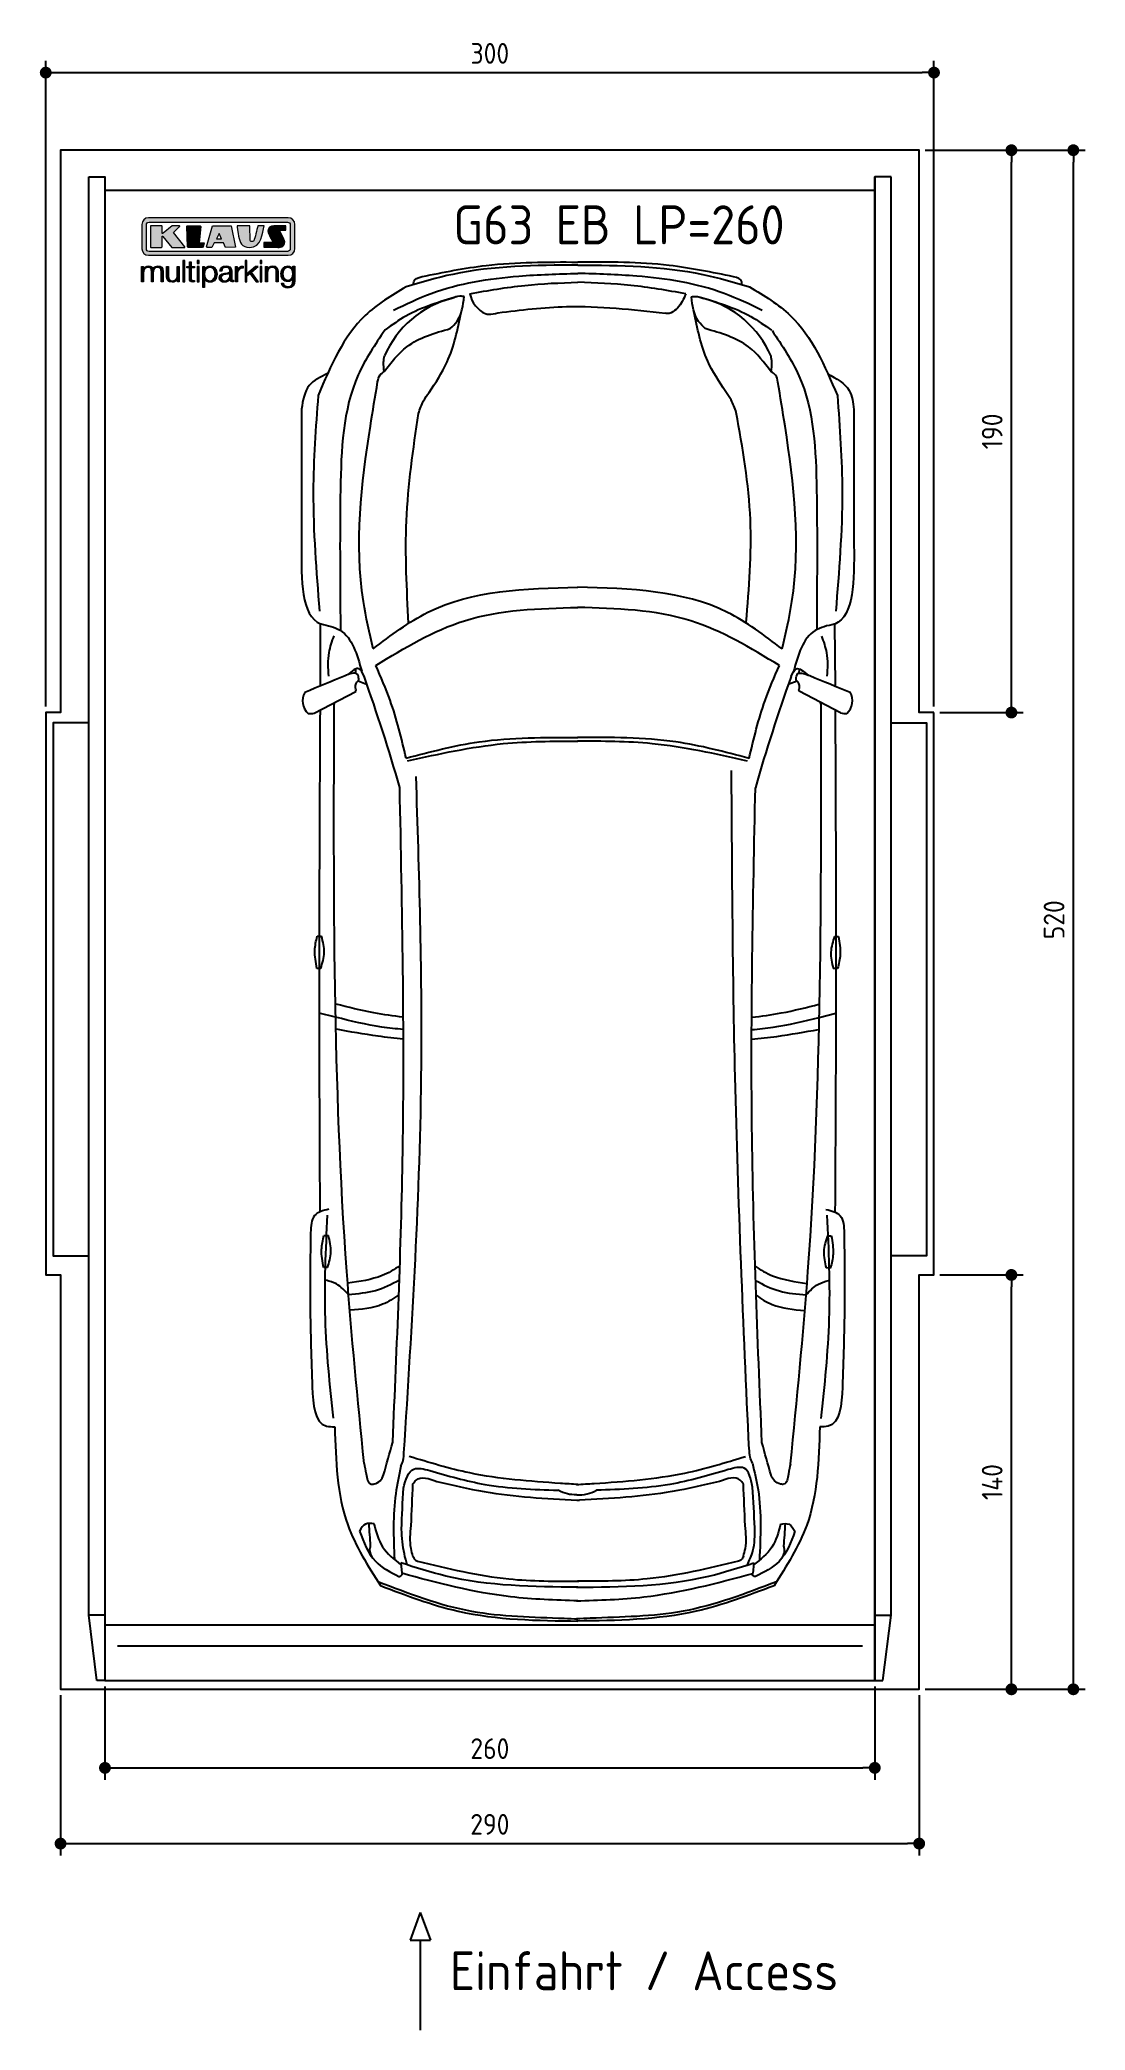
# Model space of a CAD drawing. Header units: millimetres. Extents: x -20 to 3511, y -1152 to 5573.
import ezdxf

# ---------------------------------------------------------------- set-up
doc = ezdxf.new("R2010")
doc.units = ezdxf.units.MM
for name, color, linetype in [('4', 3, 'Continuous'), ('5', 3, 'Continuous'), ('Car', 10, 'Continuous'), ('Logo', 7, 'Continuous')]:
    doc.layers.add(name, color=color, linetype=linetype)
doc.styles.get("Standard").update_dxf_attribs({"font": 'ISOCP.SHX'})
doc.dimstyles.new('GEN-ISO', dxfattribs={"dimscale": 20, "dimtxt": 3.5, "dimasz": 2, "dimexe": 2, "dimexo": 1, "dimgap": 1.5, "dimtad": 1, "dimdec": 1, "dimdsep": 46, "dimtxsty": 'STANDARD', "dimblk": 'PUNKT', "dimcen": 2, "dimclrd": 256, "dimclre": 256, "dimclrt": 2, "dimadec": 0, "dimazin": 0, "dimtp": 0.1, "dimtm": 0.1, "dimtfac": 0.71, "dimtdec": 1, "dimtmove": 2, "dimatfit": 3, "dimldrblk": 'PUNKT', "dimfxl": 1, "dimtolj": 1, "dimarcsym": 0})

msp = doc.modelspace()

# ---------------------------------------------------------------- texts
for s, height, p in [('G63 EB LP=260', 132, (1376.64, 4881.86)), ('Einfahrt / Access', 131.25, (1365.34, -1016.67))]:
    msp.add_text(s, height=height).set_placement(p)

# ---------------------------------------------------------------- blocks, each defined once
blk = doc.blocks.new('PUNKT')
at = {"layer": '4', "color": 0, "linetype": 'ByBlock'}
blk.add_line((-0.5, 0), (-1, 0), dxfattribs=at)
at = {"layer": '4', "color": 0, "linetype": 'ByBlock', "const_width": 0.5}
blk.add_lwpolyline([(-0.25, 0, 1), (0.25, 0, 1)], format="xyb", close=True, dxfattribs=at)
blk = doc.blocks.new('*D3')
at = {"layer": '5', "lineweight": -2}
for p, q in [((0, 3320), (0, 5502.1)), ((40, 5462.1), (2960, 5462.1)), ((3000, 3320), (3000, 5502.1))]:
    blk.add_line(p, q, dxfattribs=at)
at = {"layer": 'DEFPOINTS', "color": 0}
for p in [(3000, 5462.1), (0, 3300), (3000, 3300)]:
    blk.add_point(p, dxfattribs=at)
at = {"layer": '5', "lineweight": -2, "xscale": 40, "yscale": 40, "zscale": 40, "rotation": 180}
blk.add_blockref('PUNKT', (0, 5462.1), dxfattribs=at)
at = {"layer": '5', "lineweight": -2, "xscale": 40, "yscale": 40, "zscale": 40}
blk.add_blockref('PUNKT', (3000, 5462.1), dxfattribs=at)
at = {"layer": '5', "color": 2, "insert": (1500, 5527.1), "char_height": 70, "attachment_point": 5}
blk.add_mtext('300', dxfattribs=at)
blk = doc.blocks.new('*D4')
at = {"layer": '5', "lineweight": -2}
for p, q in [((2970, 5200), (3301.5, 5200)), ((3261.5, 3340), (3261.5, 5160)), ((3020, 3300), (3301.5, 3300))]:
    blk.add_line(p, q, dxfattribs=at)
at = {"layer": 'DEFPOINTS', "color": 0}
for p in [(2950, 5200), (3261.5, 5200), (3000, 3300)]:
    blk.add_point(p, dxfattribs=at)
at = {"layer": '5', "lineweight": -2, "xscale": 40, "yscale": 40, "zscale": 40}
for p, rotation in [((3261.5, 5200), 90), ((3261.5, 3300), 270)]:
    blk.add_blockref('PUNKT', p, dxfattribs=dict(at, rotation=rotation))
at = {"layer": '5', "color": 2, "insert": (3196.5, 4250), "char_height": 70, "attachment_point": 5, "rotation": 90}
blk.add_mtext('190', dxfattribs=at)
blk = doc.blocks.new('*D5')
at = {"layer": '5', "lineweight": -2}
for p, q in [((3020, 5200), (3510.6, 5200)), ((3470.6, 40), (3470.6, 5160)), ((2970, 0), (3510.6, 0))]:
    blk.add_line(p, q, dxfattribs=at)
at = {"layer": 'DEFPOINTS', "color": 0}
for p in [(3000, 5200), (3470.6, 5200), (2950, 0)]:
    blk.add_point(p, dxfattribs=at)
at = {"layer": '5', "lineweight": -2, "xscale": 40, "yscale": 40, "zscale": 40}
for p, rotation in [((3470.6, 5200), 90), ((3470.6, 0), 270)]:
    blk.add_blockref('PUNKT', p, dxfattribs=dict(at, rotation=rotation))
at = {"layer": '5', "color": 2, "insert": (3405.6, 2600), "char_height": 70, "attachment_point": 5, "rotation": 90}
blk.add_mtext('\\A1;520', dxfattribs=at)
blk = doc.blocks.new('*D6')
at = {"layer": '5', "lineweight": -2}
for p, q in [((3020, 1400), (3301.5, 1400)), ((3261.5, 40), (3261.5, 1360)), ((2970, 0), (3301.5, 0))]:
    blk.add_line(p, q, dxfattribs=at)
at = {"layer": 'DEFPOINTS', "color": 0}
for p in [(3000, 1400), (3261.5, 1400), (2950, 0)]:
    blk.add_point(p, dxfattribs=at)
at = {"layer": '5', "lineweight": -2, "xscale": 40, "yscale": 40, "zscale": 40}
for p, rotation in [((3261.5, 1400), 90), ((3261.5, 0), 270)]:
    blk.add_blockref('PUNKT', p, dxfattribs=dict(at, rotation=rotation))
at = {"layer": '5', "color": 2, "insert": (3196.5, 700), "char_height": 70, "attachment_point": 5, "rotation": 90}
blk.add_mtext('\\A1;140', dxfattribs=at)
blk = doc.blocks.new('*D7')
at = {"layer": '5', "lineweight": -2}
for p, q in [((50, -20), (50, -561.3)), ((2950, -20), (2950, -561.3)), ((90, -521.3), (2910, -521.3))]:
    blk.add_line(p, q, dxfattribs=at)
at = {"layer": 'DEFPOINTS', "color": 0}
for p in [(50, 0), (2950, 0), (2950, -521.3)]:
    blk.add_point(p, dxfattribs=at)
at = {"layer": '5', "lineweight": -2, "xscale": 40, "yscale": 40, "zscale": 40, "rotation": 180}
blk.add_blockref('PUNKT', (50, -521.3), dxfattribs=at)
at = {"layer": '5', "lineweight": -2, "xscale": 40, "yscale": 40, "zscale": 40}
blk.add_blockref('PUNKT', (2950, -521.3), dxfattribs=at)
at = {"layer": '5', "color": 2, "insert": (1500, -456.3), "char_height": 70, "attachment_point": 5}
blk.add_mtext('290', dxfattribs=at)
blk = doc.blocks.new('*D8')
at = {"layer": '5', "lineweight": -2}
for p, q in [((200, 10), (200, -305.5)), ((2800, 10), (2800, -305.5)), ((240, -265.5), (2760, -265.5))]:
    blk.add_line(p, q, dxfattribs=at)
at = {"layer": 'DEFPOINTS', "color": 0}
for p in [(200, 30), (2800, 30), (2800, -265.5)]:
    blk.add_point(p, dxfattribs=at)
at = {"layer": '5', "lineweight": -2, "xscale": 40, "yscale": 40, "zscale": 40, "rotation": 180}
blk.add_blockref('PUNKT', (200, -265.5), dxfattribs=at)
at = {"layer": '5', "lineweight": -2, "xscale": 40, "yscale": 40, "zscale": 40}
blk.add_blockref('PUNKT', (2800, -265.5), dxfattribs=at)
at = {"layer": '5', "color": 2, "insert": (1500, -200.5), "char_height": 70, "attachment_point": 5}
blk.add_mtext('260', dxfattribs=at)
blk = doc.blocks.new('KLAUS')
at = {"layer": 'Logo'}
h = blk.add_hatch(color=8, dxfattribs=at)
h.dxf.hatch_style = 2
edge = h.paths.add_edge_path()
edge.add_spline(control_points=[(3.6, 29.09), (2.88, 29.09), (2.3, 28.51), (2.3, 27.8), (2.3, 27.8), (2.3, 16.11), (2.3, 16.11), (2.3, 15.39), (2.88, 14.81), (3.6, 14.81), (3.6, 14.81), (71.16, 14.81), (71.16, 14.81), (71.88, 14.81), (72.46, 15.39), (72.46, 16.11), (72.46, 16.11), (72.46, 27.8), (72.46, 27.8), (72.46, 28.51), (71.88, 29.09), (71.16, 29.09), (71.16, 29.09), (3.6, 29.09), (3.6, 29.09), (3.6, 29.09), (3.6, 29.09), (3.6, 29.09)], knot_values=[0, 0, 0, 0, 1, 1, 1, 2, 2, 2, 3, 3, 3, 4, 4, 4, 5, 5, 5, 6, 6, 6, 7, 7, 7, 8, 8, 8, 9, 9, 9, 9], degree=3, periodic=0)
edge = h.paths.add_edge_path()
edge.add_spline(control_points=[(3.35, 31.23), (3.35, 31.23), (71.47, 31.23), (71.47, 31.23), (73.26, 31.23), (74.71, 29.77), (74.71, 27.99), (74.71, 27.99), (74.71, 16.17), (74.71, 16.17), (74.71, 14.38), (73.26, 12.93), (71.47, 12.93), (71.47, 12.93), (3.35, 12.93), (3.35, 12.93), (1.56, 12.93), (0.11, 14.38), (0.11, 16.17), (0.11, 16.17), (0.11, 27.99), (0.11, 27.99), (0.11, 29.77), (1.56, 31.23), (3.35, 31.23), (3.35, 31.23), (3.35, 31.23), (3.35, 31.23)], knot_values=[0, 0, 0, 0, 1, 1, 1, 2, 2, 2, 3, 3, 3, 4, 4, 4, 5, 5, 5, 6, 6, 6, 7, 7, 7, 8, 8, 8, 9, 9, 9, 9], degree=3, periodic=0)
h = blk.add_hatch(color=8, dxfattribs=at)
h.dxf.hatch_style = 2
edge = h.paths.add_edge_path()
edge.add_spline(control_points=[(4.5, 27.33), (4.5, 27.33), (9.7, 27.33), (9.7, 27.33), (9.84, 27.33), (9.96, 27.22), (9.96, 27.08), (9.96, 27.08), (9.96, 23.69), (9.96, 23.69), (9.96, 23.69), (9.94, 23.64), (10.04, 23.59), (10.14, 23.53), (10.2, 23.57), (10.2, 23.57), (10.2, 23.57), (10.51, 23.75), (10.51, 23.75), (10.51, 23.75), (14.94, 27.33), (14.94, 27.33), (14.94, 27.33), (18.41, 27.33), (18.41, 27.33), (18.41, 27.33), (18.49, 27.33), (18.56, 27.2), (18.65, 27.04), (18.53, 26.91), (18.53, 26.91), (18.53, 26.91), (15.49, 24.11), (15.49, 24.11), (15.49, 24.11), (21.14, 17.06), (21.14, 17.06), (21.14, 17.06), (21.13, 16.91), (21.13, 16.91), (21.08, 16.84), (20.99, 16.82), (20.99, 16.82), (20.99, 16.82), (14.7, 16.82), (14.7, 16.82), (14.7, 16.82), (10.26, 22.17), (10.26, 22.17), (10.26, 22.17), (10.19, 22.24), (10.08, 22.21), (9.97, 22.18), (9.96, 22.11), (9.96, 22.11), (9.96, 22.11), (9.96, 17.08), (9.96, 17.08), (9.96, 16.94), (9.84, 16.82), (9.7, 16.82), (9.7, 16.82), (4.5, 16.82), (4.5, 16.82), (4.36, 16.82), (4.25, 16.94), (4.25, 17.08), (4.25, 17.08), (4.25, 27.08), (4.25, 27.08), (4.25, 27.22), (4.36, 27.33), (4.5, 27.33), (4.5, 27.33), (4.5, 27.33), (4.5, 27.33)], knot_values=[0, 0, 0, 0, 1, 1, 1, 2, 2, 2, 3, 3, 3, 4, 4, 4, 5, 5, 5, 6, 6, 6, 7, 7, 7, 8, 8, 8, 9, 9, 9, 10, 10, 10, 11, 11, 11, 12, 12, 12, 13, 13, 13, 14, 14, 14, 15, 15, 15, 16, 16, 16, 17, 17, 17, 18, 18, 18, 19, 19, 19, 20, 20, 20, 21, 21, 21, 22, 22, 22, 23, 23, 23, 24, 24, 24, 25, 25, 25, 25], degree=3, periodic=0)
h = blk.add_hatch(color=8, dxfattribs=at)
h.dxf.hatch_style = 2
h.paths.add_polyline_path([(22.42, 17.06), (21.97, 27.15), (22.24, 27.33), (28.55, 27.33), (28.86, 26.97), (28.01, 19.08), (30.26, 19.07), (30.44, 18.95), (30.08, 16.95), (29.49, 16.82), (22.6, 16.82)])
h = blk.add_hatch(color=8, dxfattribs=at)
h.paths.add_polyline_path([(36.52, 21.01), (38.93, 21.01), (37.87, 23.57)])
h.paths.add_polyline_path([(34.52, 27.33), (43.65, 27.33), (45.76, 16.94), (45.57, 16.82), (40.83, 16.82), (39.89, 18.95), (35.42, 18.95), (34.27, 16.82), (31.78, 16.82), (31.66, 17)])
h = blk.add_hatch(color=8, dxfattribs=at)
h.dxf.hatch_style = 2
edge = h.paths.add_edge_path()
edge.add_spline(control_points=[(52.69, 27.32), (52.69, 27.32), (52.88, 20.14), (52.88, 20.14), (53.01, 19.89), (53.2, 19.77), (53.43, 19.71), (53.91, 19.59), (54.43, 19.57), (54.64, 20.03), (55.23, 21.34), (56.27, 25.45), (56.6, 27.33), (56.6, 27.33), (59.77, 27.33), (59.77, 27.33), (58.77, 23.9), (58.56, 16.82), (52.63, 16.76), (48.72, 16.72), (48.01, 19.35), (47.27, 22.24), (46.89, 23.68), (46.54, 27.33), (46.54, 27.33), (46.54, 27.33), (52.69, 27.32), (52.69, 27.32), (52.69, 27.32), (52.69, 27.32), (52.69, 27.32)], knot_values=[0, 0, 0, 0, 1, 1, 1, 2, 2, 2, 3, 3, 3, 4, 4, 4, 5, 5, 5, 6, 6, 6, 7, 7, 7, 8, 8, 8, 9, 9, 9, 10, 10, 10, 10], degree=3, periodic=0)
h = blk.add_hatch(color=8, dxfattribs=at)
h.dxf.hatch_style = 2
edge = h.paths.add_edge_path()
edge.add_spline(control_points=[(64.46, 27.33), (64.46, 27.33), (70.31, 27.33), (70.31, 27.33), (70.31, 26.52), (70.31, 26.02), (70.31, 25.12), (70.31, 25.12), (67.3, 25.12), (67.3, 25.12), (67.24, 25.04), (67.25, 25.11), (67.25, 24.91), (67.25, 24.88), (69.73, 20.38), (69.73, 19.57), (69.73, 16.4), (67.22, 16.81), (65.9, 16.82), (65.9, 16.82), (59.59, 16.82), (59.59, 16.82), (59.59, 17.76), (59.59, 18.23), (59.59, 19.14), (59.59, 19.14), (63.75, 19.14), (63.75, 19.14), (63.82, 19.22), (63.81, 19.11), (63.81, 19.31), (63.81, 20.32), (61.58, 23.06), (61.58, 24.63), (61.58, 26.33), (62.83, 27.34), (64.46, 27.33), (64.46, 27.33), (64.46, 27.33), (64.46, 27.33)], knot_values=[0, 0, 0, 0, 1, 1, 1, 2, 2, 2, 3, 3, 3, 4, 4, 4, 5, 5, 5, 6, 6, 6, 7, 7, 7, 8, 8, 8, 9, 9, 9, 10, 10, 10, 11, 11, 11, 12, 12, 12, 13, 13, 13, 13], degree=3, periodic=0)
h = blk.add_hatch(color=30, dxfattribs=at)
h.dxf.hatch_style = 2
h.paths.add_polyline_path([(20.07, 0), (20.99, 0), (20.99, 10.45), (20.07, 10.45)])
h = blk.add_hatch(color=30, dxfattribs=at)
h.dxf.hatch_style = 2
edge = h.paths.add_edge_path()
edge.add_spline(control_points=[(24.22, 9.82), (24.22, 9.82), (23.3, 9.82), (23.3, 9.82), (23.3, 9.82), (23.3, 7.55), (23.3, 7.55), (23.3, 7.55), (21.98, 7.55), (21.98, 7.55), (21.98, 7.55), (21.98, 6.78), (21.98, 6.78), (21.98, 6.78), (23.3, 6.78), (23.3, 6.78), (23.3, 6.78), (23.3, 1.61), (23.3, 1.61), (23.28, 0.32), (23.71, -0.09), (24.94, -0.09), (25.22, -0.09), (25.48, -0.06), (25.76, -0.06), (25.76, -0.06), (25.76, 0.73), (25.76, 0.73), (25.5, 0.7), (25.23, 0.69), (24.97, 0.69), (24.31, 0.73), (24.22, 1.08), (24.22, 1.68), (24.22, 1.68), (24.22, 6.78), (24.22, 6.78), (24.22, 6.78), (25.76, 6.78), (25.76, 6.78), (25.76, 6.78), (25.76, 7.55), (25.76, 7.55), (25.76, 7.55), (24.22, 7.55), (24.22, 7.55), (24.22, 7.55), (24.22, 9.82), (24.22, 9.82), (24.22, 9.82), (24.22, 9.82), (24.22, 9.82)], knot_values=[0, 0, 0, 0, 1, 1, 1, 2, 2, 2, 3, 3, 3, 4, 4, 4, 5, 5, 5, 6, 6, 6, 7, 7, 7, 8, 8, 8, 9, 9, 9, 10, 10, 10, 11, 11, 11, 12, 12, 12, 13, 13, 13, 14, 14, 14, 15, 15, 15, 16, 16, 16, 17, 17, 17, 17], degree=3, periodic=0)
h = blk.add_hatch(color=30, dxfattribs=at)
h.paths.add_polyline_path([(27.1, 0), (28.03, 0), (28.03, 7.55), (27.1, 7.55)])
h.paths.add_polyline_path([(27.1, 8.98), (28.03, 8.98), (28.03, 10.45), (27.1, 10.45)])
h = blk.add_hatch(color=30, dxfattribs=at)
h.dxf.hatch_style = 2
h.paths.add_polyline_path([(50.4, 0), (51.32, 0), (51.32, 2.87), (52.82, 4.11), (55.8, 0), (56.96, 0), (53.52, 4.76), (56.74, 7.55), (55.51, 7.55), (51.32, 3.89), (51.32, 10.45), (50.4, 10.45)])
h = blk.add_hatch(color=30, dxfattribs=at)
h.paths.add_polyline_path([(57.74, 0), (58.66, 0), (58.66, 7.55), (57.74, 7.55)])
h.paths.add_polyline_path([(57.74, 8.98), (58.66, 8.98), (58.66, 10.45), (57.74, 10.45)])
h = blk.add_hatch(color=30, dxfattribs=at)
h.dxf.hatch_style = 2
edge = h.paths.add_edge_path()
edge.add_spline(control_points=[(0, 0), (0, 0), (0.92, 0), (0.92, 0), (0.92, 0), (0.92, 4.22), (0.92, 4.22), (0.94, 5.8), (1.58, 7), (3.18, 7), (4.35, 7), (4.77, 6.15), (4.76, 5.12), (4.76, 5.12), (4.76, 0), (4.76, 0), (4.76, 0), (5.68, 0), (5.68, 0), (5.68, 0), (5.68, 4.27), (5.68, 4.27), (5.68, 5.68), (6.14, 7), (7.73, 7), (9.05, 7), (9.52, 6.32), (9.52, 5.08), (9.52, 5.08), (9.52, 0), (9.52, 0), (9.52, 0), (10.44, 0), (10.44, 0), (10.44, 0), (10.44, 5.12), (10.44, 5.12), (10.44, 6.91), (9.59, 7.77), (7.94, 7.77), (6.94, 7.77), (5.99, 7.29), (5.54, 6.3), (5.26, 7.29), (4.36, 7.77), (3.37, 7.77), (2.17, 7.77), (1.38, 7.19), (0.89, 6.28), (0.89, 6.28), (0.85, 6.28), (0.85, 6.28), (0.85, 6.28), (0.85, 7.55), (0.85, 7.55), (0.85, 7.55), (0, 7.55), (0, 7.55), (0, 7.55), (0, 0), (0, 0), (0, 0), (0, 0), (0, 0)], knot_values=[0, 0, 0, 0, 1, 1, 1, 2, 2, 2, 3, 3, 3, 4, 4, 4, 5, 5, 5, 6, 6, 6, 7, 7, 7, 8, 8, 8, 9, 9, 9, 10, 10, 10, 11, 11, 11, 12, 12, 12, 13, 13, 13, 14, 14, 14, 15, 15, 15, 16, 16, 16, 17, 17, 17, 18, 18, 18, 19, 19, 19, 20, 20, 20, 21, 21, 21, 21], degree=3, periodic=0)
h = blk.add_hatch(color=30, dxfattribs=at)
h.dxf.hatch_style = 2
edge = h.paths.add_edge_path()
edge.add_spline(control_points=[(18.31, 7.55), (18.31, 7.55), (17.39, 7.55), (17.39, 7.55), (17.39, 7.55), (17.39, 3.59), (17.39, 3.59), (17.39, 2.05), (16.7, 0.56), (15.12, 0.56), (13.66, 0.56), (13.15, 1.27), (13.1, 2.64), (13.1, 2.64), (13.1, 7.55), (13.1, 7.55), (13.1, 7.55), (12.18, 7.55), (12.18, 7.55), (12.18, 7.55), (12.18, 2.65), (12.18, 2.65), (12.18, 0.89), (12.93, -0.22), (14.83, -0.22), (15.96, -0.22), (16.95, 0.35), (17.44, 1.36), (17.44, 1.36), (17.47, 1.36), (17.47, 1.36), (17.47, 1.36), (17.47, 0), (17.47, 0), (17.47, 0), (18.31, 0), (18.31, 0), (18.31, 0), (18.31, 7.55), (18.31, 7.55), (18.31, 7.55), (18.31, 7.55), (18.31, 7.55)], knot_values=[0, 0, 0, 0, 1, 1, 1, 2, 2, 2, 3, 3, 3, 4, 4, 4, 5, 5, 5, 6, 6, 6, 7, 7, 7, 8, 8, 8, 9, 9, 9, 10, 10, 10, 11, 11, 11, 12, 12, 12, 13, 13, 13, 14, 14, 14, 14], degree=3, periodic=0)
h = blk.add_hatch(color=30, dxfattribs=at)
edge = h.paths.add_edge_path()
edge.add_spline(control_points=[(35.84, 3.78), (35.84, 2.21), (35.12, 0.56), (33.37, 0.56), (31.4, 0.56), (30.72, 2.21), (30.72, 3.78), (30.72, 5.49), (31.33, 7), (33.37, 7), (35.12, 7), (35.84, 5.34), (35.84, 3.78), (35.84, 3.78), (35.84, 3.78), (35.84, 3.78)], knot_values=[0, 0, 0, 0, 1, 1, 1, 2, 2, 2, 3, 3, 3, 4, 4, 4, 5, 5, 5, 5], degree=3, periodic=0)
edge = h.paths.add_edge_path()
edge.add_spline(control_points=[(29.79, -2.8), (29.79, -2.8), (30.72, -2.8), (30.72, -2.8), (30.72, -2.8), (30.72, 1.43), (30.72, 1.43), (30.72, 1.43), (30.74, 1.43), (30.74, 1.43), (31.14, 0.35), (32.24, -0.22), (33.37, -0.22), (35.66, -0.22), (36.76, 1.64), (36.76, 3.78), (36.76, 5.91), (35.66, 7.77), (33.37, 7.77), (32.15, 7.77), (31.1, 7.14), (30.67, 6.12), (30.67, 6.12), (30.64, 6.12), (30.64, 6.12), (30.64, 6.12), (30.64, 7.55), (30.64, 7.55), (30.64, 7.55), (29.79, 7.55), (29.79, 7.55), (29.79, 7.55), (29.79, -2.8), (29.79, -2.8), (29.79, -2.8), (29.79, -2.8), (29.79, -2.8)], knot_values=[0, 0, 0, 0, 1, 1, 1, 2, 2, 2, 3, 3, 3, 4, 4, 4, 5, 5, 5, 6, 6, 6, 7, 7, 7, 8, 8, 8, 9, 9, 9, 10, 10, 10, 11, 11, 11, 12, 12, 12, 12], degree=3, periodic=0)
h = blk.add_hatch(color=30, dxfattribs=at)
edge = h.paths.add_edge_path()
edge.add_spline(control_points=[(43.03, 2.93), (43.04, 1.45), (41.8, 0.56), (40.39, 0.56), (39.53, 0.56), (38.71, 1.13), (38.71, 2.05), (38.71, 3.53), (40.66, 3.51), (42.22, 3.79), (42.47, 3.84), (42.88, 3.91), (43, 4.13), (43, 4.13), (43.03, 4.13), (43.03, 4.13), (43.03, 4.13), (43.03, 2.93), (43.03, 2.93), (43.03, 2.93), (43.03, 2.93), (43.03, 2.93)], knot_values=[0, 0, 0, 0, 1, 1, 1, 2, 2, 2, 3, 3, 3, 4, 4, 4, 5, 5, 5, 6, 6, 6, 7, 7, 7, 7], degree=3, periodic=0)
edge = h.paths.add_edge_path()
edge.add_spline(control_points=[(39.03, 5.24), (39.06, 6.47), (39.91, 7), (41.05, 7), (42.14, 7), (43.03, 6.69), (43.03, 5.45), (43.03, 4.61), (42.6, 4.51), (41.84, 4.42), (39.85, 4.19), (37.79, 4.11), (37.79, 1.99), (37.79, 0.47), (38.93, -0.22), (40.32, -0.22), (41.77, -0.22), (42.43, 0.34), (43.07, 1.32), (43.07, 1.32), (43.1, 1.32), (43.1, 1.32), (43.1, 0.53), (43.25, 0), (44.19, 0), (44.43, 0), (44.58, 0.01), (44.79, 0.06), (44.79, 0.06), (44.79, 0.83), (44.79, 0.83), (44.71, 0.81), (44.6, 0.78), (44.49, 0.78), (44.13, 0.78), (43.95, 0.98), (43.95, 1.33), (43.95, 1.33), (43.95, 5.34), (43.95, 5.34), (43.95, 7.36), (42.5, 7.77), (41.17, 7.77), (39.44, 7.77), (38.2, 7.01), (38.11, 5.24), (38.11, 5.24), (39.03, 5.24), (39.03, 5.24), (39.03, 5.24), (39.03, 5.24), (39.03, 5.24)], knot_values=[0, 0, 0, 0, 1, 1, 1, 2, 2, 2, 3, 3, 3, 4, 4, 4, 5, 5, 5, 6, 6, 6, 7, 7, 7, 8, 8, 8, 9, 9, 9, 10, 10, 10, 11, 11, 11, 12, 12, 12, 13, 13, 13, 14, 14, 14, 15, 15, 15, 16, 16, 16, 17, 17, 17, 17], degree=3, periodic=0)
h = blk.add_hatch(color=30, dxfattribs=at)
h.dxf.hatch_style = 2
edge = h.paths.add_edge_path()
edge.add_spline(control_points=[(45.79, 0), (45.79, 0), (46.71, 0), (46.71, 0), (46.71, 0), (46.71, 4.03), (46.71, 4.03), (46.71, 5.59), (47.85, 6.82), (49.52, 6.73), (49.52, 6.73), (49.52, 7.66), (49.52, 7.66), (48.16, 7.72), (47.14, 7), (46.67, 5.78), (46.67, 5.78), (46.64, 5.78), (46.64, 5.78), (46.64, 5.78), (46.64, 7.55), (46.64, 7.55), (46.64, 7.55), (45.79, 7.55), (45.79, 7.55), (45.79, 7.55), (45.79, 0), (45.79, 0), (45.79, 0), (45.79, 0), (45.79, 0)], knot_values=[0, 0, 0, 0, 1, 1, 1, 2, 2, 2, 3, 3, 3, 4, 4, 4, 5, 5, 5, 6, 6, 6, 7, 7, 7, 8, 8, 8, 9, 9, 9, 10, 10, 10, 10], degree=3, periodic=0)
h = blk.add_hatch(color=30, dxfattribs=at)
h.dxf.hatch_style = 2
edge = h.paths.add_edge_path()
edge.add_spline(control_points=[(60.41, 0), (60.41, 0), (61.33, 0), (61.33, 0), (61.33, 0), (61.33, 4.41), (61.33, 4.41), (61.36, 5.89), (62.24, 7), (63.7, 7), (65.2, 7), (65.62, 6.02), (65.62, 4.71), (65.62, 4.71), (65.62, 0), (65.62, 0), (65.62, 0), (66.54, 0), (66.54, 0), (66.54, 0), (66.54, 4.86), (66.54, 4.86), (66.54, 6.66), (65.9, 7.77), (63.78, 7.77), (62.71, 7.77), (61.7, 7.16), (61.36, 6.25), (61.36, 6.25), (61.33, 6.25), (61.33, 6.25), (61.33, 6.25), (61.33, 7.55), (61.33, 7.55), (61.33, 7.55), (60.41, 7.55), (60.41, 7.55), (60.41, 7.55), (60.41, 0), (60.41, 0), (60.41, 0), (60.41, 0), (60.41, 0)], knot_values=[0, 0, 0, 0, 1, 1, 1, 2, 2, 2, 3, 3, 3, 4, 4, 4, 5, 5, 5, 6, 6, 6, 7, 7, 7, 8, 8, 8, 9, 9, 9, 10, 10, 10, 11, 11, 11, 12, 12, 12, 13, 13, 13, 14, 14, 14, 14], degree=3, periodic=0)
h = blk.add_hatch(color=30, dxfattribs=at)
edge = h.paths.add_edge_path()
edge.add_spline(control_points=[(71.32, 0.86), (69.62, 0.86), (68.83, 2.34), (68.83, 3.86), (68.83, 5.43), (69.56, 7), (71.32, 7), (73.06, 7), (73.75, 5.34), (73.75, 3.86), (73.75, 2.33), (72.91, 0.86), (71.32, 0.86), (71.32, 0.86), (71.32, 0.86), (71.32, 0.86)], knot_values=[0, 0, 0, 0, 1, 1, 1, 2, 2, 2, 3, 3, 3, 4, 4, 4, 5, 5, 5, 5], degree=3, periodic=0)
edge = h.paths.add_edge_path()
edge.add_spline(control_points=[(74.67, 7.55), (74.67, 7.55), (73.75, 7.55), (73.75, 7.55), (73.75, 7.55), (73.75, 6.25), (73.75, 6.25), (73.75, 6.25), (73.72, 6.25), (73.72, 6.25), (73.35, 7.09), (72.41, 7.77), (71.32, 7.77), (69.13, 7.77), (67.9, 6.05), (67.9, 3.97), (67.9, 1.82), (68.9, 0.09), (71.32, 0.09), (72.4, 0.09), (73.29, 0.72), (73.72, 1.64), (73.72, 1.64), (73.75, 1.64), (73.75, 1.64), (73.75, 1.64), (73.75, 0.61), (73.75, 0.61), (73.75, -1.23), (73.01, -2.24), (71.32, -2.24), (70.29, -2.24), (69.31, -1.85), (69.1, -0.73), (69.1, -0.73), (68.18, -0.73), (68.18, -0.73), (68.31, -2.34), (69.81, -3.02), (71.32, -3.02), (73.79, -3.02), (74.65, -1.64), (74.67, 0.61), (74.67, 0.61), (74.67, 7.55), (74.67, 7.55), (74.67, 7.55), (74.67, 7.55), (74.67, 7.55)], knot_values=[0, 0, 0, 0, 1, 1, 1, 2, 2, 2, 3, 3, 3, 4, 4, 4, 5, 5, 5, 6, 6, 6, 7, 7, 7, 8, 8, 8, 9, 9, 9, 10, 10, 10, 11, 11, 11, 12, 12, 12, 13, 13, 13, 14, 14, 14, 15, 15, 15, 16, 16, 16, 16], degree=3, periodic=0)
at = {"layer": 'Logo', "lineweight": 0}
for points in [[(22.42, 17.06), (21.97, 27.15), (22.24, 27.33), (28.55, 27.33), (28.86, 26.97), (28.01, 19.08), (30.26, 19.07), (30.44, 18.95), (30.08, 16.95), (29.49, 16.82), (22.6, 16.82), (22.42, 17.06), (22.42, 17.06)], [(34.52, 27.33), (43.65, 27.33), (45.76, 16.94), (45.57, 16.82), (40.83, 16.82), (39.89, 18.95), (35.42, 18.95), (34.27, 16.82), (31.78, 16.82), (31.66, 17), (34.52, 27.33), (34.52, 27.33)], [(36.52, 21.01), (38.93, 21.01), (37.87, 23.57), (36.52, 21.01), (36.52, 21.01)], [(20.07, 0), (20.99, 0), (20.99, 10.45), (20.07, 10.45), (20.07, 0), (20.07, 0)], [(27.1, 8.98), (28.03, 8.98), (28.03, 10.45), (27.1, 10.45), (27.1, 8.98), (27.1, 8.98)], [(50.4, 0), (51.32, 0), (51.32, 2.87), (52.82, 4.11), (55.8, 0), (56.96, 0), (53.52, 4.76), (56.74, 7.55), (55.51, 7.55), (51.32, 3.89), (51.32, 10.45), (50.4, 10.45), (50.4, 0), (50.4, 0)], [(57.74, 8.98), (58.66, 8.98), (58.66, 10.45), (57.74, 10.45), (57.74, 8.98), (57.74, 8.98)], [(27.1, 0), (28.03, 0), (28.03, 7.55), (27.1, 7.55), (27.1, 0), (27.1, 0)], [(57.74, 0), (58.66, 0), (58.66, 7.55), (57.74, 7.55), (57.74, 0), (57.74, 0)]]:
    blk.add_lwpolyline(points, dxfattribs=at)
for points, knots in [([(3.35, 31.23), (3.35, 31.23), (71.47, 31.23), (71.47, 31.23), (73.26, 31.23), (74.71, 29.77), (74.71, 27.99), (74.71, 27.99), (74.71, 16.17), (74.71, 16.17), (74.71, 14.38), (73.26, 12.93), (71.47, 12.93), (71.47, 12.93), (3.35, 12.93), (3.35, 12.93), (1.56, 12.93), (0.11, 14.38), (0.11, 16.17), (0.11, 16.17), (0.11, 27.99), (0.11, 27.99), (0.11, 29.77), (1.56, 31.23), (3.35, 31.23), (3.35, 31.23), (3.35, 31.23), (3.35, 31.23)], [0, 0, 0, 0, 1, 1, 1, 2, 2, 2, 3, 3, 3, 4, 4, 4, 5, 5, 5, 6, 6, 6, 7, 7, 7, 8, 8, 8, 9, 9, 9, 9]), ([(3.6, 29.09), (2.88, 29.09), (2.3, 28.51), (2.3, 27.8), (2.3, 27.8), (2.3, 16.11), (2.3, 16.11), (2.3, 15.39), (2.88, 14.81), (3.6, 14.81), (3.6, 14.81), (71.16, 14.81), (71.16, 14.81), (71.88, 14.81), (72.46, 15.39), (72.46, 16.11), (72.46, 16.11), (72.46, 27.8), (72.46, 27.8), (72.46, 28.51), (71.88, 29.09), (71.16, 29.09), (71.16, 29.09), (3.6, 29.09), (3.6, 29.09), (3.6, 29.09), (3.6, 29.09), (3.6, 29.09)], [0, 0, 0, 0, 1, 1, 1, 2, 2, 2, 3, 3, 3, 4, 4, 4, 5, 5, 5, 6, 6, 6, 7, 7, 7, 8, 8, 8, 9, 9, 9, 9]), ([(4.5, 27.33), (4.5, 27.33), (9.7, 27.33), (9.7, 27.33), (9.84, 27.33), (9.96, 27.22), (9.96, 27.08), (9.96, 27.08), (9.96, 23.69), (9.96, 23.69), (9.96, 23.69), (9.94, 23.64), (10.04, 23.59), (10.14, 23.53), (10.2, 23.57), (10.2, 23.57), (10.2, 23.57), (10.51, 23.75), (10.51, 23.75), (10.51, 23.75), (14.94, 27.33), (14.94, 27.33), (14.94, 27.33), (18.41, 27.33), (18.41, 27.33), (18.41, 27.33), (18.49, 27.33), (18.56, 27.2), (18.65, 27.04), (18.53, 26.91), (18.53, 26.91), (18.53, 26.91), (15.49, 24.11), (15.49, 24.11), (15.49, 24.11), (21.14, 17.06), (21.14, 17.06), (21.14, 17.06), (21.13, 16.91), (21.13, 16.91), (21.08, 16.84), (20.99, 16.82), (20.99, 16.82), (20.99, 16.82), (14.7, 16.82), (14.7, 16.82), (14.7, 16.82), (10.26, 22.17), (10.26, 22.17), (10.26, 22.17), (10.19, 22.24), (10.08, 22.21), (9.97, 22.18), (9.96, 22.11), (9.96, 22.11), (9.96, 22.11), (9.96, 17.08), (9.96, 17.08), (9.96, 16.94), (9.84, 16.82), (9.7, 16.82), (9.7, 16.82), (4.5, 16.82), (4.5, 16.82), (4.36, 16.82), (4.25, 16.94), (4.25, 17.08), (4.25, 17.08), (4.25, 27.08), (4.25, 27.08), (4.25, 27.22), (4.36, 27.33), (4.5, 27.33), (4.5, 27.33), (4.5, 27.33), (4.5, 27.33)], [0, 0, 0, 0, 1, 1, 1, 2, 2, 2, 3, 3, 3, 4, 4, 4, 5, 5, 5, 6, 6, 6, 7, 7, 7, 8, 8, 8, 9, 9, 9, 10, 10, 10, 11, 11, 11, 12, 12, 12, 13, 13, 13, 14, 14, 14, 15, 15, 15, 16, 16, 16, 17, 17, 17, 18, 18, 18, 19, 19, 19, 20, 20, 20, 21, 21, 21, 22, 22, 22, 23, 23, 23, 24, 24, 24, 25, 25, 25, 25]), ([(52.69, 27.32), (52.69, 27.32), (52.88, 20.14), (52.88, 20.14), (53.01, 19.89), (53.2, 19.77), (53.43, 19.71), (53.91, 19.59), (54.43, 19.57), (54.64, 20.03), (55.23, 21.34), (56.27, 25.45), (56.6, 27.33), (56.6, 27.33), (59.77, 27.33), (59.77, 27.33), (58.77, 23.9), (58.56, 16.82), (52.63, 16.76), (48.72, 16.72), (48.01, 19.35), (47.27, 22.24), (46.89, 23.68), (46.54, 27.33), (46.54, 27.33), (46.54, 27.33), (52.69, 27.32), (52.69, 27.32), (52.69, 27.32), (52.69, 27.32), (52.69, 27.32)], [0, 0, 0, 0, 1, 1, 1, 2, 2, 2, 3, 3, 3, 4, 4, 4, 5, 5, 5, 6, 6, 6, 7, 7, 7, 8, 8, 8, 9, 9, 9, 10, 10, 10, 10]), ([(64.46, 27.33), (64.46, 27.33), (70.31, 27.33), (70.31, 27.33), (70.31, 26.52), (70.31, 26.02), (70.31, 25.12), (70.31, 25.12), (67.3, 25.12), (67.3, 25.12), (67.24, 25.04), (67.25, 25.11), (67.25, 24.91), (67.25, 24.88), (69.73, 20.38), (69.73, 19.57), (69.73, 16.4), (67.22, 16.81), (65.9, 16.82), (65.9, 16.82), (59.59, 16.82), (59.59, 16.82), (59.59, 17.76), (59.59, 18.23), (59.59, 19.14), (59.59, 19.14), (63.75, 19.14), (63.75, 19.14), (63.82, 19.22), (63.81, 19.11), (63.81, 19.31), (63.81, 20.32), (61.58, 23.06), (61.58, 24.63), (61.58, 26.33), (62.83, 27.34), (64.46, 27.33), (64.46, 27.33), (64.46, 27.33), (64.46, 27.33)], [0, 0, 0, 0, 1, 1, 1, 2, 2, 2, 3, 3, 3, 4, 4, 4, 5, 5, 5, 6, 6, 6, 7, 7, 7, 8, 8, 8, 9, 9, 9, 10, 10, 10, 11, 11, 11, 12, 12, 12, 13, 13, 13, 13]), ([(24.22, 9.82), (24.22, 9.82), (23.3, 9.82), (23.3, 9.82), (23.3, 9.82), (23.3, 7.55), (23.3, 7.55), (23.3, 7.55), (21.98, 7.55), (21.98, 7.55), (21.98, 7.55), (21.98, 6.78), (21.98, 6.78), (21.98, 6.78), (23.3, 6.78), (23.3, 6.78), (23.3, 6.78), (23.3, 1.61), (23.3, 1.61), (23.28, 0.32), (23.71, -0.09), (24.94, -0.09), (25.22, -0.09), (25.48, -0.06), (25.76, -0.06), (25.76, -0.06), (25.76, 0.73), (25.76, 0.73), (25.5, 0.7), (25.23, 0.69), (24.97, 0.69), (24.31, 0.73), (24.22, 1.08), (24.22, 1.68), (24.22, 1.68), (24.22, 6.78), (24.22, 6.78), (24.22, 6.78), (25.76, 6.78), (25.76, 6.78), (25.76, 6.78), (25.76, 7.55), (25.76, 7.55), (25.76, 7.55), (24.22, 7.55), (24.22, 7.55), (24.22, 7.55), (24.22, 9.82), (24.22, 9.82), (24.22, 9.82), (24.22, 9.82), (24.22, 9.82)], [0, 0, 0, 0, 1, 1, 1, 2, 2, 2, 3, 3, 3, 4, 4, 4, 5, 5, 5, 6, 6, 6, 7, 7, 7, 8, 8, 8, 9, 9, 9, 10, 10, 10, 11, 11, 11, 12, 12, 12, 13, 13, 13, 14, 14, 14, 15, 15, 15, 16, 16, 16, 17, 17, 17, 17]), ([(0, 0), (0, 0), (0.92, 0), (0.92, 0), (0.92, 0), (0.92, 4.22), (0.92, 4.22), (0.94, 5.8), (1.58, 7), (3.18, 7), (4.35, 7), (4.77, 6.15), (4.76, 5.12), (4.76, 5.12), (4.76, 0), (4.76, 0), (4.76, 0), (5.68, 0), (5.68, 0), (5.68, 0), (5.68, 4.27), (5.68, 4.27), (5.68, 5.68), (6.14, 7), (7.73, 7), (9.05, 7), (9.52, 6.32), (9.52, 5.08), (9.52, 5.08), (9.52, 0), (9.52, 0), (9.52, 0), (10.44, 0), (10.44, 0), (10.44, 0), (10.44, 5.12), (10.44, 5.12), (10.44, 6.91), (9.59, 7.77), (7.94, 7.77), (6.94, 7.77), (5.99, 7.29), (5.54, 6.3), (5.26, 7.29), (4.36, 7.77), (3.37, 7.77), (2.17, 7.77), (1.38, 7.19), (0.89, 6.28), (0.89, 6.28), (0.85, 6.28), (0.85, 6.28), (0.85, 6.28), (0.85, 7.55), (0.85, 7.55), (0.85, 7.55), (0, 7.55), (0, 7.55), (0, 7.55), (0, 0), (0, 0), (0, 0), (0, 0), (0, 0)], [0, 0, 0, 0, 1, 1, 1, 2, 2, 2, 3, 3, 3, 4, 4, 4, 5, 5, 5, 6, 6, 6, 7, 7, 7, 8, 8, 8, 9, 9, 9, 10, 10, 10, 11, 11, 11, 12, 12, 12, 13, 13, 13, 14, 14, 14, 15, 15, 15, 16, 16, 16, 17, 17, 17, 18, 18, 18, 19, 19, 19, 20, 20, 20, 21, 21, 21, 21]), ([(18.31, 7.55), (18.31, 7.55), (17.39, 7.55), (17.39, 7.55), (17.39, 7.55), (17.39, 3.59), (17.39, 3.59), (17.39, 2.05), (16.7, 0.56), (15.12, 0.56), (13.66, 0.56), (13.15, 1.27), (13.1, 2.64), (13.1, 2.64), (13.1, 7.55), (13.1, 7.55), (13.1, 7.55), (12.18, 7.55), (12.18, 7.55), (12.18, 7.55), (12.18, 2.65), (12.18, 2.65), (12.18, 0.89), (12.93, -0.22), (14.83, -0.22), (15.96, -0.22), (16.95, 0.35), (17.44, 1.36), (17.44, 1.36), (17.47, 1.36), (17.47, 1.36), (17.47, 1.36), (17.47, 0), (17.47, 0), (17.47, 0), (18.31, 0), (18.31, 0), (18.31, 0), (18.31, 7.55), (18.31, 7.55), (18.31, 7.55), (18.31, 7.55), (18.31, 7.55)], [0, 0, 0, 0, 1, 1, 1, 2, 2, 2, 3, 3, 3, 4, 4, 4, 5, 5, 5, 6, 6, 6, 7, 7, 7, 8, 8, 8, 9, 9, 9, 10, 10, 10, 11, 11, 11, 12, 12, 12, 13, 13, 13, 14, 14, 14, 14]), ([(29.79, -2.8), (29.79, -2.8), (30.72, -2.8), (30.72, -2.8), (30.72, -2.8), (30.72, 1.43), (30.72, 1.43), (30.72, 1.43), (30.74, 1.43), (30.74, 1.43), (31.14, 0.35), (32.24, -0.22), (33.37, -0.22), (35.66, -0.22), (36.76, 1.64), (36.76, 3.78), (36.76, 5.91), (35.66, 7.77), (33.37, 7.77), (32.15, 7.77), (31.1, 7.14), (30.67, 6.12), (30.67, 6.12), (30.64, 6.12), (30.64, 6.12), (30.64, 6.12), (30.64, 7.55), (30.64, 7.55), (30.64, 7.55), (29.79, 7.55), (29.79, 7.55), (29.79, 7.55), (29.79, -2.8), (29.79, -2.8), (29.79, -2.8), (29.79, -2.8), (29.79, -2.8)], [0, 0, 0, 0, 1, 1, 1, 2, 2, 2, 3, 3, 3, 4, 4, 4, 5, 5, 5, 6, 6, 6, 7, 7, 7, 8, 8, 8, 9, 9, 9, 10, 10, 10, 11, 11, 11, 12, 12, 12, 12]), ([(35.84, 3.78), (35.84, 2.21), (35.12, 0.56), (33.37, 0.56), (31.4, 0.56), (30.72, 2.21), (30.72, 3.78), (30.72, 5.49), (31.33, 7), (33.37, 7), (35.12, 7), (35.84, 5.34), (35.84, 3.78), (35.84, 3.78), (35.84, 3.78), (35.84, 3.78)], [0, 0, 0, 0, 1, 1, 1, 2, 2, 2, 3, 3, 3, 4, 4, 4, 5, 5, 5, 5]), ([(39.03, 5.24), (39.06, 6.47), (39.91, 7), (41.05, 7), (42.14, 7), (43.03, 6.69), (43.03, 5.45), (43.03, 4.61), (42.6, 4.51), (41.84, 4.42), (39.85, 4.19), (37.79, 4.11), (37.79, 1.99), (37.79, 0.47), (38.93, -0.22), (40.32, -0.22), (41.77, -0.22), (42.43, 0.34), (43.07, 1.32), (43.07, 1.32), (43.1, 1.32), (43.1, 1.32), (43.1, 0.53), (43.25, 0), (44.19, 0), (44.43, 0), (44.58, 0.01), (44.79, 0.06), (44.79, 0.06), (44.79, 0.83), (44.79, 0.83), (44.71, 0.81), (44.6, 0.78), (44.49, 0.78), (44.13, 0.78), (43.95, 0.98), (43.95, 1.33), (43.95, 1.33), (43.95, 5.34), (43.95, 5.34), (43.95, 7.36), (42.5, 7.77), (41.17, 7.77), (39.44, 7.77), (38.2, 7.01), (38.11, 5.24), (38.11, 5.24), (39.03, 5.24), (39.03, 5.24), (39.03, 5.24), (39.03, 5.24), (39.03, 5.24)], [0, 0, 0, 0, 1, 1, 1, 2, 2, 2, 3, 3, 3, 4, 4, 4, 5, 5, 5, 6, 6, 6, 7, 7, 7, 8, 8, 8, 9, 9, 9, 10, 10, 10, 11, 11, 11, 12, 12, 12, 13, 13, 13, 14, 14, 14, 15, 15, 15, 16, 16, 16, 17, 17, 17, 17]), ([(43.03, 2.93), (43.04, 1.45), (41.8, 0.56), (40.39, 0.56), (39.53, 0.56), (38.71, 1.13), (38.71, 2.05), (38.71, 3.53), (40.66, 3.51), (42.22, 3.79), (42.47, 3.84), (42.88, 3.91), (43, 4.13), (43, 4.13), (43.03, 4.13), (43.03, 4.13), (43.03, 4.13), (43.03, 2.93), (43.03, 2.93), (43.03, 2.93), (43.03, 2.93), (43.03, 2.93)], [0, 0, 0, 0, 1, 1, 1, 2, 2, 2, 3, 3, 3, 4, 4, 4, 5, 5, 5, 6, 6, 6, 7, 7, 7, 7]), ([(45.79, 0), (45.79, 0), (46.71, 0), (46.71, 0), (46.71, 0), (46.71, 4.03), (46.71, 4.03), (46.71, 5.59), (47.85, 6.82), (49.52, 6.73), (49.52, 6.73), (49.52, 7.66), (49.52, 7.66), (48.16, 7.72), (47.14, 7), (46.67, 5.78), (46.67, 5.78), (46.64, 5.78), (46.64, 5.78), (46.64, 5.78), (46.64, 7.55), (46.64, 7.55), (46.64, 7.55), (45.79, 7.55), (45.79, 7.55), (45.79, 7.55), (45.79, 0), (45.79, 0), (45.79, 0), (45.79, 0), (45.79, 0)], [0, 0, 0, 0, 1, 1, 1, 2, 2, 2, 3, 3, 3, 4, 4, 4, 5, 5, 5, 6, 6, 6, 7, 7, 7, 8, 8, 8, 9, 9, 9, 10, 10, 10, 10]), ([(60.41, 0), (60.41, 0), (61.33, 0), (61.33, 0), (61.33, 0), (61.33, 4.41), (61.33, 4.41), (61.36, 5.89), (62.24, 7), (63.7, 7), (65.2, 7), (65.62, 6.02), (65.62, 4.71), (65.62, 4.71), (65.62, 0), (65.62, 0), (65.62, 0), (66.54, 0), (66.54, 0), (66.54, 0), (66.54, 4.86), (66.54, 4.86), (66.54, 6.66), (65.9, 7.77), (63.78, 7.77), (62.71, 7.77), (61.7, 7.16), (61.36, 6.25), (61.36, 6.25), (61.33, 6.25), (61.33, 6.25), (61.33, 6.25), (61.33, 7.55), (61.33, 7.55), (61.33, 7.55), (60.41, 7.55), (60.41, 7.55), (60.41, 7.55), (60.41, 0), (60.41, 0), (60.41, 0), (60.41, 0), (60.41, 0)], [0, 0, 0, 0, 1, 1, 1, 2, 2, 2, 3, 3, 3, 4, 4, 4, 5, 5, 5, 6, 6, 6, 7, 7, 7, 8, 8, 8, 9, 9, 9, 10, 10, 10, 11, 11, 11, 12, 12, 12, 13, 13, 13, 14, 14, 14, 14]), ([(74.67, 7.55), (74.67, 7.55), (73.75, 7.55), (73.75, 7.55), (73.75, 7.55), (73.75, 6.25), (73.75, 6.25), (73.75, 6.25), (73.72, 6.25), (73.72, 6.25), (73.35, 7.09), (72.41, 7.77), (71.32, 7.77), (69.13, 7.77), (67.9, 6.05), (67.9, 3.97), (67.9, 1.82), (68.9, 0.09), (71.32, 0.09), (72.4, 0.09), (73.29, 0.72), (73.72, 1.64), (73.72, 1.64), (73.75, 1.64), (73.75, 1.64), (73.75, 1.64), (73.75, 0.61), (73.75, 0.61), (73.75, -1.23), (73.01, -2.24), (71.32, -2.24), (70.29, -2.24), (69.31, -1.85), (69.1, -0.73), (69.1, -0.73), (68.18, -0.73), (68.18, -0.73), (68.31, -2.34), (69.81, -3.02), (71.32, -3.02), (73.79, -3.02), (74.65, -1.64), (74.67, 0.61), (74.67, 0.61), (74.67, 7.55), (74.67, 7.55), (74.67, 7.55), (74.67, 7.55), (74.67, 7.55)], [0, 0, 0, 0, 1, 1, 1, 2, 2, 2, 3, 3, 3, 4, 4, 4, 5, 5, 5, 6, 6, 6, 7, 7, 7, 8, 8, 8, 9, 9, 9, 10, 10, 10, 11, 11, 11, 12, 12, 12, 13, 13, 13, 14, 14, 14, 15, 15, 15, 16, 16, 16, 16]), ([(71.32, 0.86), (69.62, 0.86), (68.83, 2.34), (68.83, 3.86), (68.83, 5.43), (69.56, 7), (71.32, 7), (73.06, 7), (73.75, 5.34), (73.75, 3.86), (73.75, 2.33), (72.91, 0.86), (71.32, 0.86), (71.32, 0.86), (71.32, 0.86), (71.32, 0.86)], [0, 0, 0, 0, 1, 1, 1, 2, 2, 2, 3, 3, 3, 4, 4, 4, 5, 5, 5, 5])]:
    blk.add_open_spline(points, degree=3, knots=knots, dxfattribs=at)

# ---------------------------------------------------------------- dimensions: what is measured, and where the dimension line sits
at = {"layer": '5'}
for base, p1, p2, picture, middle in [((3000, 5462.06), (0, 3300), (3000, 3300), '*D3', (1500, 5527.06)), ((2800, -265.52), (200, 30), (2800, 30), '*D8', (1500, -200.51)), ((2950, -521.34), (50, 0), (2950, 0), '*D7', (1500, -456.33))]:
    dim = msp.add_linear_dim(base=base, p1=p1, p2=p2, dimstyle='GEN-ISO', override={"dimlfac": 0.1, "dimtolj": 0}, dxfattribs=at)
    dim.commit()
    dim.dimension.update_dxf_attribs({"geometry": picture, "text_midpoint": middle})
for base, p1, p2, angle, override, picture, middle in [((3261.5, 5200), (3000, 3300), (2950, 5200), 90, {"dimscale": 20, "dimlfac": 0.1, "dimtolj": 0}, '*D4', (3196.5, 4250)), ((3470.6, 5200), (2950, 0), (3000, 5200), 270, {"dimlfac": 0.1}, '*D5', (3405.6, 2600)), ((3261.5, 1400), (2950, 0), (3000, 1400), 270, {"dimlfac": 0.1}, '*D6', (3196.5, 700))]:
    dim = msp.add_linear_dim(base=base, p1=p1, p2=p2, angle=angle, dimstyle='GEN-ISO', override=override, dxfattribs=at)
    dim.commit()
    dim.dimension.update_dxf_attribs({"geometry": picture, "text_midpoint": middle})

# ---------------------------------------------------------------- linework, layer by layer
for p, q in [((2800, 5063.5), (200, 5063.5)), ((172.5, 30), (145, 250)), ((200, 250), (145, 250)), ((200, 218), (2800, 218)), ((2800, 250), (2855, 250)), ((2827.5, 30), (2855, 250)), ((1264.92, -754.39), (1230.42, -847.09)), ((1264.92, -754.39), (1299.43, -847.09)), ((1230.42, -847.09), (1299.43, -847.09)), ((1264.92, -847.09), (1264.92, -1151.72))]:
    msp.add_line(p, q)
msp.add_lwpolyline([(3000, 3300), (2950, 3300), (2950, 5200), (50, 5200), (50, 3300), (0, 3300), (0, 1400), (50, 1400), (50, 0), (2950, 0), (2950, 1400), (3000, 1400)], close=True)
for points in [[(145, 5110), (200, 5110), (200, 30), (172.5, 30)], [(145, 250), (145, 5110)], [(200, 30), (2800, 30), (2800, 5110)], [(200, 5110), (200, 30)], [(2855, 5110), (2800, 5110), (2800, 30), (2827.5, 30)], [(2855, 250), (2855, 5110)], [(145, 3265), (25, 3265), (25, 1465), (145, 1465)], [(2855, 3265), (2975, 3265), (2975, 1465), (2855, 1465)], [(2757.98, 146.19), (1650, 146.19), (242.02, 146.19)]]:
    msp.add_lwpolyline(points)
at = {"layer": 'Car'}
for p, q in [((927.75, 3392.18), (927.91, 3599.62)), ((995.1, 3618.77), (996.07, 3576.71)), ((2603.8, 3616.29), (2604.18, 3580.29)), ((2666.98, 3390.66), (2665.01, 3598.88)), ((1047.54, 3432.7), (1047.12, 3447.48)), ((2545.14, 3432.07), (2545.85, 3447.09)), ((907.02, 3298.23), (1047, 3371.39)), ((1054.77, 3407.19), (1083.68, 3396.15)), ((2537.99, 3406.56), (2508.03, 3395.15)), ((2684.71, 3298.71), (2544.73, 3371.87)), ((979.17, 2270.82), (923.39, 2284.81)), ((2612.62, 2270.13), (2668.42, 2284.07)), ((1199.01, 427.6), (1202.18, 391.88)), ((2391.21, 427.09), (2388.02, 391.37))]:
    msp.add_line(p, q, dxfattribs=at)
for points in [[(916.55, 2544.2), (931.53, 2544.2)], [(2664.08, 2543.74), (2677.01, 2543.49)], [(928.91, 2435.64), (915.97, 2435.64)], [(2674.38, 2434.96), (2659.4, 2435.25)], [(939.46, 1533.26), (954.44, 1533.26)], [(2640.29, 1532.07), (2653.22, 1531.83)], [(951.81, 1424.7), (938.88, 1424.7)], [(2650.59, 1423.3), (2635.61, 1423.58)]]:
    msp.add_lwpolyline(points, dxfattribs=at)
for centre, radius, start, end in [((1525.73, 4733.62), 94.99, 191.223172, 245.902527), ((1455.74, 4370.5), 339.38, 104.395412, 156.685449), ((2137.84, 4370.21), 339.38, 23.265934, 75.55597), ((925.97, 3339.45), 58.46, 150.817705, 226.897983), ((-4763.08, 1344.22), 6197.21, 15.945352, 19.596216), ((8354.08, 1338.66), 6197.21, 160.355167, 164.006031), ((2665.76, 3339.93), 58.46, 313.102017, 29.182295), ((892.58, 3352.01), 55.62, 263.234726, 285.089572), ((2699.15, 3352.48), 55.62, 254.910428, 276.765274)]:
    msp.add_arc(centre, radius, start, end, dxfattribs=at)
for points, knots in [([(1174.12, 4659.52), (1216.28, 4679.76), (1349.33, 4743.65), (1564.12, 4777.14), (1730.68, 4781.9), (1796.86, 4783.8)], [0, 0, 0, 0, 139.9486404, 441.7007564, 640.6521216, 640.6521216, 640.6521216, 640.6521216]), ([(1796.76, 4812.09), (1654.41, 4810.93), (1457.24, 4809.31), (1269.15, 4753.98), (1216.85, 4738.59)], [0, 0, 0, 0, 423.4928418, 586.5833763, 586.5833763, 586.5833763, 586.5833763]), ([(1270.97, 4772.91), (1343.09, 4787.59), (1516.3, 4822.85), (1693.27, 4822.47), (1796.55, 4822.25)], [0, 0, 0, 0, 220.2894534, 529.0699843, 529.0699843, 529.0699843, 529.0699843]), ([(2419.69, 4658.99), (2377.55, 4679.27), (2244.56, 4743.27), (2029.79, 4776.94), (1863.24, 4781.85), (1797.07, 4783.8)], [0, 0, 0, 0, 139.9486404, 441.7007564, 640.6521216, 640.6521216, 640.6521216, 640.6521216]), ([(1797.18, 4812.09), (1939.53, 4810.81), (2136.7, 4809.02), (2324.75, 4753.53), (2377.03, 4738.1)], [0, 0, 0, 0, 423.4928418, 586.5833763, 586.5833763, 586.5833763, 586.5833763]), ([(2322.94, 4772.46), (2250.84, 4787.2), (2077.65, 4822.61), (1900.69, 4822.38), (1797.41, 4822.25)], [0, 0, 0, 0, 220.2894534, 529.0699843, 529.0699843, 529.0699843, 529.0699843]), ([(1216.85, 4738.59), (1167.88, 4709.15), (1027.72, 4624.86), (962.4, 4471.48), (919.91, 4371.69)], [0, 0, 0, 0, 168.365537, 481.9023638, 481.9023638, 481.9023638, 481.9023638]), ([(1242.77, 4746.2), (1242.47, 4749.51), (1241.13, 4764.43), (1257.91, 4769.2), (1270.97, 4772.91)], [0, 0, 0, 0, 9.4355672, 42.5072931, 42.5072931, 42.5072931, 42.5072931]), ([(1432.56, 4715.13), (1494.19, 4726.05), (1614.74, 4747.39), (1737.08, 4751.81), (1796.86, 4753.97)], [0, 0, 0, 0, 187.5262556, 366.7655398, 366.7655398, 366.7655398, 366.7655398]), ([(2161.31, 4714.82), (2099.68, 4725.79), (1979.15, 4747.24), (1856.82, 4751.76), (1797.04, 4753.97)], [0, 0, 0, 0, 187.5262556, 366.7655398, 366.7655398, 366.7655398, 366.7655398]), ([(2161.31, 4714.82), (2154.21, 4697.06), (2143.58, 4670.45), (2119.79, 4655.61), (2111.88, 4650.68)], [0, 0, 0, 0, 55.1960491, 82.6743953, 82.6743953, 82.6743953, 82.6743953]), ([(2351.12, 4745.73), (2351.42, 4749.04), (2352.77, 4763.96), (2336, 4768.74), (2322.94, 4772.46)], [0, 0, 0, 0, 9.4355672, 42.5072931, 42.5072931, 42.5072931, 42.5072931]), ([(2377.03, 4738.1), (2425.97, 4708.61), (2566.07, 4624.21), (2631.25, 4470.77), (2673.67, 4370.95)], [0, 0, 0, 0, 168.365537, 481.9023638, 481.9023638, 481.9023638, 481.9023638]), ([(1391.03, 4705.51), (1330.7, 4687.76), (1242.98, 4661.95), (1169, 4609.28), (1145.9, 4592.83)], [0, 0, 0, 0, 186.5227216, 271.2276863, 271.2276863, 271.2276863, 271.2276863]), ([(1294.78, 4380.88), (1316.84, 4414.62), (1370.99, 4497.42), (1391.35, 4594.67), (1403.41, 4652.3)], [0, 0, 0, 0, 120.0031783, 294.5713116, 294.5713116, 294.5713116, 294.5713116]), ([(1366.28, 4597.45), (1374.47, 4605.27), (1403.94, 4633.38), (1409.3, 4675.14), (1413.16, 4705.27)], [0, 0, 0, 0, 33.4316052, 120.1693208, 120.1693208, 120.1693208, 120.1693208]), ([(1413.16, 4705.27), (1408.45, 4705.93), (1394.17, 4707.91), (1380.51, 4702.71), (1371.36, 4699.22)], [0, 0, 0, 0, 14.1183333, 42.7794359, 42.7794359, 42.7794359, 42.7794359]), ([(1486.95, 4646.91), (1489.64, 4646.42), (1502.94, 4644.04), (1516.21, 4647.77), (1526.8, 4650.75)], [0, 0, 0, 0, 8.1607931, 40.3357332, 40.3357332, 40.3357332, 40.3357332]), ([(1526.8, 4650.75), (1604.26, 4660.12), (1792.75, 4682.93), (1981.72, 4661.7), (2093.03, 4649.19)], [0, 0, 0, 0, 233.3943149, 567.891299, 567.891299, 567.891299, 567.891299]), ([(2111.88, 4650.68), (2109.94, 4649.89), (2103.93, 4647.47), (2097.43, 4648.5), (2093.03, 4649.19)], [0, 0, 0, 0, 6.2040973, 19.1847556, 19.1847556, 19.1847556, 19.1847556]), ([(2180.69, 4704.95), (2185.4, 4705.6), (2199.68, 4707.57), (2213.34, 4702.35), (2222.49, 4698.86)], [0, 0, 0, 0, 14.1183333, 42.7794359, 42.7794359, 42.7794359, 42.7794359]), ([(2227.49, 4597.09), (2219.3, 4604.91), (2189.85, 4633.05), (2184.53, 4674.81), (2180.69, 4704.95)], [0, 0, 0, 0, 33.4316052, 120.1693208, 120.1693208, 120.1693208, 120.1693208]), ([(2296.41, 4384.1), (2274.28, 4417.81), (2220.02, 4500.46), (2200.75, 4597.89), (2189.34, 4655.58)], [0, 0, 0, 0, 120.0031783, 294.2157687, 294.2157687, 294.2157687, 294.2157687]), ([(2206.53, 4704.29), (2266.85, 4686.54), (2354.57, 4660.74), (2428.55, 4608.07), (2451.66, 4591.62)], [0, 0, 0, 0, 186.5227216, 271.2276863, 271.2276863, 271.2276863, 271.2276863]), ([(1145.9, 4592.83), (1112.51, 4543.38), (1005.3, 4384.6), (991.75, 4035.44), (993.94, 3762.49), (995.1, 3618.77)], [0, 0, 0, 0, 177.0434798, 568.3902132, 1003.585748, 1003.585748, 1003.585748, 1003.585748]), ([(1143.49, 4452.04), (1167, 4482.86), (1223.35, 4556.7), (1313.66, 4582.45), (1366.28, 4597.45)], [0, 0, 0, 0, 113.6549716, 272.306786, 272.306786, 272.306786, 272.306786]), ([(2450.15, 4451.49), (2426.66, 4482.33), (2370.38, 4556.22), (2280.09, 4582.04), (2227.49, 4597.09)], [0, 0, 0, 0, 113.6549716, 272.306786, 272.306786, 272.306786, 272.306786]), ([(2453, 4590.35), (2486.39, 4540.89), (2593.6, 4382.12), (2607.15, 4032.95), (2604.96, 3760), (2603.8, 3616.29)], [0, 0, 0, 0, 177.0434798, 568.3902132, 1003.585748, 1003.585748, 1003.585748, 1003.585748]), ([(951.94, 4445.33), (928.27, 4434.29), (877.63, 4410.66), (868.71, 4354.95), (863.96, 4325.28)], [0, 0, 0, 0, 73.7718993, 157.8289351, 157.8289351, 157.8289351, 157.8289351]), ([(1121.01, 4417.31), (1122.63, 4426.02), (1125.41, 4440.98), (1138.16, 4448.78), (1143.49, 4452.04)], [0, 0, 0, 0, 25.0784399, 43.1020179, 43.1020179, 43.1020179, 43.1020179]), ([(1143.49, 4452.04), (1141.96, 4462.84), (1139.47, 4480.52), (1142.78, 4498), (1144.07, 4504.82)], [0, 0, 0, 0, 32.3883593, 53.0782664, 53.0782664, 53.0782664, 53.0782664]), ([(2450.15, 4451.49), (2451.69, 4462.28), (2454.19, 4479.96), (2450.9, 4497.45), (2449.62, 4504.26)], [0, 0, 0, 0, 32.3883593, 53.0782664, 53.0782664, 53.0782664, 53.0782664]), ([(2472.6, 4416.74), (2470.99, 4425.45), (2468.22, 4440.41), (2455.48, 4448.22), (2450.15, 4451.49)], [0, 0, 0, 0, 25.0784399, 43.1020179, 43.1020179, 43.1020179, 43.1020179]), ([(2640.9, 4444.49), (2670.08, 4428.84), (2719.96, 4402.09), (2726.75, 4347.25), (2729.57, 4324.49)], [0, 0, 0, 0, 92.1890334, 157.5803825, 157.5803825, 157.5803825, 157.5803825]), ([(919.91, 4371.69), (911.95, 4263.24), (894.15, 4020.37), (913.81, 3777.53), (924.7, 3643.14)], [0, 0, 0, 0, 325.7557226, 729.5213164, 729.5213164, 729.5213164, 729.5213164]), ([(1105.88, 3515.7), (1093.55, 3568.83), (1036.41, 3814.91), (1071.72, 4123.51), (1112.69, 4367.69), (1121.01, 4417.31)], [0, 0, 0, 0, 163.2605713, 756.2228172, 907.4390255, 907.4390255, 907.4390255, 907.4390255]), ([(1259.01, 4310.93), (1263.99, 4325.47), (1272.59, 4350.56), (1288.21, 4371.91), (1294.78, 4380.88)], [0, 0, 0, 0, 45.7898489, 78.965923, 78.965923, 78.965923, 78.965923]), ([(2332.18, 4314.14), (2327.2, 4328.69), (2318.6, 4353.78), (2302.97, 4375.13), (2296.41, 4384.1)], [0, 0, 0, 0, 45.7898489, 78.965923, 78.965923, 78.965923, 78.965923]), ([(2486.97, 3515.12), (2499.34, 3568.23), (2556.69, 3814.27), (2521.64, 4122.89), (2480.88, 4367.11), (2472.6, 4416.74)], [0, 0, 0, 0, 163.2605713, 756.2228172, 907.4390255, 907.4390255, 907.4390255, 907.4390255]), ([(1225.66, 3601.74), (1219.49, 3717.23), (1206.81, 3954.7), (1241.29, 4190.04), (1259.01, 4310.93)], [0, 0, 0, 0, 346.0264285, 711.5314729, 711.5314729, 711.5314729, 711.5314729]), ([(2365.53, 3604.96), (2375.15, 3720.49), (2394.95, 3958.26), (2353.49, 4193.3), (2332.18, 4314.14)], [0, 0, 0, 0, 346.2479994, 712.6055914, 712.6055914, 712.6055914, 712.6055914]), ([(2673.67, 4370.95), (2681.53, 4262.49), (2699.13, 4019.6), (2679.26, 3776.79), (2668.26, 3642.4)], [0, 0, 0, 0, 325.7557226, 729.5213164, 729.5213164, 729.5213164, 729.5213164]), ([(1105.88, 3515.7), (1165.71, 3561.11), (1363.97, 3711.57), (1618.98, 3718.82), (1797.03, 3723.88)], [0, 0, 0, 0, 221.9805368, 735.5404903, 735.5404903, 735.5404903, 735.5404903]), ([(2486.97, 3515.12), (2427.17, 3560.57), (2229.04, 3711.2), (1974.04, 3718.67), (1796, 3723.88)], [0, 0, 0, 0, 221.9805368, 735.5404903, 735.5404903, 735.5404903, 735.5404903]), ([(1114.84, 3459.27), (1212.13, 3518.34), (1421.05, 3645.17), (1666.1, 3651.76), (1797.04, 3655.27)], [0, 0, 0, 0, 335.6578726, 720.7665859, 720.7665859, 720.7665859, 720.7665859]), ([(2477.96, 3458.7), (2380.72, 3517.84), (2171.91, 3644.86), (1926.86, 3651.65), (1795.93, 3655.27)], [0, 0, 0, 0, 335.6578726, 720.7665859, 720.7665859, 720.7665859, 720.7665859]), ([(927.91, 3599.62), (928.14, 3599.55), (928.75, 3599.37), (929.38, 3599.35), (929.78, 3599.33)], [0, 0, 0, 0, 0.7157941, 1.8958435, 1.8958435, 1.8958435, 1.8958435]), ([(929.78, 3599.33), (952.84, 3594.15), (1029.25, 3577), (1051.56, 3496.01), (1067.14, 3439.48)], [0, 0, 0, 0, 67.7242349, 224.3316277, 224.3316277, 224.3316277, 224.3316277]), ([(2663.14, 3598.6), (2640.07, 3593.44), (2563.65, 3576.35), (2541.26, 3495.38), (2525.64, 3438.86)], [0, 0, 0, 0, 67.7242349, 224.3316277, 224.3316277, 224.3316277, 224.3316277]), ([(2665.01, 3598.88), (2664.78, 3598.82), (2664.17, 3598.64), (2663.54, 3598.61), (2663.14, 3598.6)], [0, 0, 0, 0, 0.7157941, 1.8958435, 1.8958435, 1.8958435, 1.8958435]), ([(972.99, 3559.22), (966.14, 3540.56), (950.1, 3496.83), (952.9, 3450.14), (954.51, 3423.38)], [0, 0, 0, 0, 59.065939, 138.3898169, 138.3898169, 138.3898169, 138.3898169]), ([(2619.89, 3558.53), (2626.72, 3539.85), (2642.73, 3496.11), (2639.89, 3449.42), (2638.26, 3422.66)], [0, 0, 0, 0, 59.065939, 138.3898169, 138.3898169, 138.3898169, 138.3898169]), ([(1057.64, 3413.07), (1056.63, 3419.74), (1053.25, 3442.16), (1024.14, 3428.92), (1010.99, 3424.38)], [0, 0, 0, 0, 17.6737612, 59.3906544, 59.3906544, 59.3906544, 59.3906544]), ([(1075.19, 3422.7), (1070.31, 3433.82), (1058.34, 3461.13), (1033.92, 3439.98), (1019.44, 3427.44)], [0, 0, 0, 0, 30.3325988, 74.4848098, 74.4848098, 74.4848098, 74.4848098]), ([(1217.12, 3145.86), (1201.44, 3211.96), (1175.96, 3319.37), (1131.82, 3420.41), (1114.84, 3459.27)], [0, 0, 0, 0, 203.2133467, 330.2395326, 330.2395326, 330.2395326, 330.2395326]), ([(2375.41, 3145.37), (2391.15, 3211.45), (2416.72, 3318.85), (2460.95, 3419.85), (2477.96, 3458.7)], [0, 0, 0, 0, 203.2133467, 330.2395326, 330.2395326, 330.2395326, 330.2395326]), ([(2517.58, 3422.09), (2522.47, 3433.14), (2534.71, 3460.8), (2559.78, 3439.37), (2574.84, 3426.5)], [0, 0, 0, 0, 30.3325988, 75.9562062, 75.9562062, 75.9562062, 75.9562062]), ([(2534.09, 3413.54), (2535.1, 3420.21), (2538.48, 3442.64), (2567.59, 3429.4), (2580.74, 3424.85)], [0, 0, 0, 0, 17.6737612, 59.3906544, 59.3906544, 59.3906544, 59.3906544]), ([(1047, 3371.39), (1047.48, 3372.84), (1048.81, 3376.91), (1045.91, 3380.9), (1046.21, 3383.55)], [0, 0, 0, 0, 4.4179874, 12.4309043, 12.4309043, 12.4309043, 12.4309043]), ([(1046.21, 3383.55), (1046.25, 3388.71), (1046.33, 3397.17), (1051.66, 3403.58), (1053.75, 3406.09)], [0, 0, 0, 0, 14.8396852, 24.3889735, 24.3889735, 24.3889735, 24.3889735]), ([(1053.75, 3406.09), (1055.2, 3407.32), (1057.44, 3409.23), (1057.59, 3412.07), (1057.64, 3413.07)], [0, 0, 0, 0, 5.3936357, 8.285754, 8.285754, 8.285754, 8.285754]), ([(2537.99, 3406.56), (2536.53, 3407.8), (2534.29, 3409.7), (2534.14, 3412.55), (2534.09, 3413.54)], [0, 0, 0, 0, 5.3936357, 8.285754, 8.285754, 8.285754, 8.285754]), ([(2545.53, 3384.03), (2545.48, 3389.18), (2545.4, 3397.65), (2540.07, 3404.05), (2537.99, 3406.56)], [0, 0, 0, 0, 14.8396852, 24.3889735, 24.3889735, 24.3889735, 24.3889735]), ([(2544.73, 3371.87), (2544.25, 3373.31), (2542.92, 3377.38), (2545.82, 3381.37), (2545.53, 3384.03)], [0, 0, 0, 0, 4.4179874, 12.4309043, 12.4309043, 12.4309043, 12.4309043]), ([(926.32, 3308.32), (924.52, 2963.59), (922.18, 2396), (924.49, 1828.41), (925.71, 1612.63)], [30.2317921, 30.2317921, 30.2317921, 30.2317921, 135.7738464, 200.5104278, 200.5104278, 200.5104278, 200.5104278]), ([(1075.14, 762.85), (1053.83, 979.13), (969.83, 1831.23), (972.31, 2688.19), (974.17, 3327.63)], [0, 0, 0, 0, 651.7606985, 2567.8765597, 2567.8765597, 2567.8765597, 2567.8765597]), ([(2515.37, 762.24), (2536.87, 978.5), (2621.58, 1830.53), (2619.83, 2687.49), (2618.52, 3326.93)], [0, 0, 0, 0, 651.7606985, 2567.8765597, 2567.8765597, 2567.8765597, 2567.8765597]), ([(2666.34, 3308.3), (2667.87, 2958.62), (2669.7, 2393.14), (2666.92, 1827.67), (2665.52, 1611.89)], [30.8675023, 30.8675023, 30.8675023, 30.8675023, 135.7738464, 200.5104278, 200.5104278, 200.5104278, 200.5104278]), ([(1217.12, 3145.86), (1299.06, 3167.47), (1488.83, 3217.51), (1685.41, 3216.32), (1797.11, 3215.65)], [0, 0, 0, 0, 253.1812978, 586.4098038, 586.4098038, 586.4098038, 586.4098038]), ([(1222.18, 3136.69), (1329.28, 3160.57), (1518.8, 3202.82), (1712.76, 3203.26), (1797.11, 3203.45)], [0, 0, 0, 0, 327.9588467, 580.2944516, 580.2944516, 580.2944516, 580.2944516]), ([(2370.35, 3136.2), (2263.26, 3160.17), (2073.78, 3202.59), (1879.82, 3203.19), (1795.47, 3203.45)], [0, 0, 0, 0, 327.9588467, 580.2944516, 580.2944516, 580.2944516, 580.2944516]), ([(2375.41, 3145.37), (2293.49, 3167.04), (2103.76, 3217.25), (1907.19, 3216.23), (1795.48, 3215.65)], [0, 0, 0, 0, 253.1812978, 586.4098038, 586.4098038, 586.4098038, 586.4098038]), ([(2375.37, 810.47), (2356.75, 1230.09), (2322.85, 1994.43), (2318.27, 2759.49), (2316.21, 3104.54)], [0, 0, 0, 0, 1259.9414447, 2295.0149605, 2295.0149605, 2295.0149605, 2295.0149605]), ([(1171.72, 834.61), (1186.19, 1161.85), (1218.76, 1898.89), (1203.93, 2636.56), (1195.69, 3046.72)], [0, 0, 0, 0, 982.4163999, 2212.7413199, 2212.7413199, 2212.7413199, 2212.7413199]), ([(1209.79, 798.7), (1237.45, 1235.6), (1285.65, 1996.91), (1261.32, 2759.19), (1250.95, 3084.01)], [0, 0, 0, 0, 1312.3473022, 2286.8098626, 2286.8098626, 2286.8098626, 2286.8098626]), ([(2418.85, 834.08), (2404.06, 1189.08), (2373.37, 1926.21), (2388.77, 2663.83), (2396.76, 3046.21)], [0, 0, 0, 0, 1065.6485601, 2212.7195413, 2212.7195413, 2212.7195413, 2212.7195413]), ([(915.97, 2435.64), (911.93, 2456.11), (904.76, 2492.46), (912.96, 2528.46), (916.55, 2544.2)], [0, 0, 0, 0, 61.7022745, 109.6273698, 109.6273698, 109.6273698, 109.6273698]), ([(928.91, 2435.64), (934.32, 2453.3), (945.33, 2489.21), (936.18, 2525.67), (931.53, 2544.2)], [0, 0, 0, 0, 54.314538, 110.4477452, 110.4477452, 110.4477452, 110.4477452]), ([(2664.08, 2543.74), (2658.33, 2526.18), (2646.64, 2490.49), (2655.1, 2453.86), (2659.4, 2435.25)], [0, 0, 0, 0, 54.314538, 110.4477452, 110.4477452, 110.4477452, 110.4477452]), ([(2677.01, 2543.49), (2680.66, 2522.96), (2687.14, 2486.47), (2678.26, 2450.63), (2674.38, 2434.96)], [0, 0, 0, 0, 61.7022745, 109.6273698, 109.6273698, 109.6273698, 109.6273698]), ([(1207.41, 2270.85), (1174.11, 2274.74), (1096.86, 2285.33), (1021.25, 2304.86), (980.37, 2314.89)], [6.4329915, 6.4329915, 6.4329915, 6.4329915, 16.5424251, 29.8301072, 29.8301072, 29.8301072, 29.8301072]), ([(2384.6, 2270.37), (2417.82, 2274.24), (2495.01, 2284.75), (2570.57, 2304.2), (2611.49, 2314.74)], [6.4540006, 6.4540006, 6.4540006, 6.4540006, 16.5424251, 29.8301072, 29.8301072, 29.8301072, 29.8301072]), ([(1207.82, 2229.4), (1183.51, 2231.37), (1106.39, 2239.23), (1030.92, 2257.97), (979.17, 2270.82)], [6.5564591, 6.5564591, 6.5564591, 6.5564591, 13.8699149, 29.8274463, 29.8274463, 29.8274463, 29.8274463]), ([(1207.83, 2196.57), (1179.43, 2199.46), (1103.09, 2208.07), (1027.45, 2221.75), (981.78, 2230.01)], [6.6327441, 6.6327441, 6.6327441, 6.6327441, 15.2289071, 29.6828472, 29.6828472, 29.6828472, 29.6828472]), ([(2384.17, 2228.92), (2408.41, 2230.86), (2485.45, 2238.67), (2560.86, 2257.32), (2612.62, 2270.13)], [6.5803524, 6.5803524, 6.5803524, 6.5803524, 13.8699149, 29.8274463, 29.8274463, 29.8274463, 29.8274463]), ([(2384.17, 2196.1), (2412.47, 2198.96), (2488.73, 2207.49), (2564.3, 2221.09), (2609.97, 2229.32)], [6.6592474, 6.6592474, 6.6592474, 6.6592474, 15.2289071, 29.6828472, 29.6828472, 29.6828472, 29.6828472]), ([(956.13, 1622.23), (937.19, 1617.28), (897.03, 1606.78), (895.44, 1564.73), (894.6, 1542.52)], [0, 0, 0, 0, 52.9773642, 112.3150444, 112.3150444, 112.3150444, 112.3150444]), ([(2635.1, 1621.52), (2654.04, 1616.55), (2694.2, 1606.01), (2695.75, 1563.97), (2696.57, 1541.76)], [0, 0, 0, 0, 52.9773642, 112.3150444, 112.3150444, 112.3150444, 112.3150444]), ([(971.52, 915.89), (959.76, 1027.66), (935.76, 1255.92), (946.22, 1485.22), (951.56, 1602.24)], [0, 0, 0, 0, 336.6348432, 687.5082416, 687.5082416, 687.5082416, 687.5082416]), ([(2619.12, 915.19), (2630.97, 1026.95), (2655.17, 1255.19), (2644.9, 1484.5), (2639.66, 1601.53)], [0, 0, 0, 0, 336.6348432, 687.5082416, 687.5082416, 687.5082416, 687.5082416]), ([(894.6, 1542.52), (893.47, 1459.83), (891.1, 1286.3), (897.02, 1112.85), (900.13, 1022.05)], [0, 0, 0, 0, 248.0557509, 520.5632768, 520.5632768, 520.5632768, 520.5632768]), ([(938.88, 1424.7), (934.84, 1445.16), (927.67, 1481.52), (935.87, 1517.52), (939.46, 1533.26)], [0, 0, 0, 0, 61.7022745, 109.6273698, 109.6273698, 109.6273698, 109.6273698]), ([(951.81, 1424.7), (957.23, 1442.36), (968.24, 1478.27), (959.09, 1514.73), (954.44, 1533.26)], [0, 0, 0, 0, 54.314538, 110.4477452, 110.4477452, 110.4477452, 110.4477452]), ([(2640.29, 1532.07), (2634.54, 1514.52), (2622.85, 1478.82), (2631.31, 1442.19), (2635.61, 1423.58)], [0, 0, 0, 0, 54.314538, 110.4477452, 110.4477452, 110.4477452, 110.4477452]), ([(2653.22, 1531.83), (2656.87, 1511.29), (2663.35, 1474.8), (2654.47, 1438.96), (2650.59, 1423.3)], [0, 0, 0, 0, 61.7022745, 109.6273698, 109.6273698, 109.6273698, 109.6273698]), ([(2696.57, 1541.76), (2697.63, 1459.07), (2699.86, 1285.53), (2693.78, 1112.09), (2690.6, 1021.29)], [0, 0, 0, 0, 248.0557509, 520.5632768, 520.5632768, 520.5632768, 520.5632768]), ([(1195.99, 1431.04), (1177.01, 1417.99), (1123.25, 1386.56), (1059.92, 1377.71), (1020.19, 1372.15)], [7.4489286, 7.4489286, 7.4489286, 7.4489286, 14.3334492, 26.2908128, 26.2908128, 26.2908128, 26.2908128]), ([(2395.91, 1429.97), (2414.62, 1417.13), (2468.12, 1385.94), (2531.11, 1377.08), (2570.84, 1371.49)], [7.5476492, 7.5476492, 7.5476492, 7.5476492, 14.3334492, 26.2908128, 26.2908128, 26.2908128, 26.2908128]), ([(1022.73, 1333.16), (1010.08, 1347), (988.94, 1370.13), (959.06, 1378.47), (947.06, 1381.81)], [0, 0, 0, 0, 54.7652891, 91.527008, 91.527008, 91.527008, 91.527008]), ([(1194.32, 1382.71), (1168.31, 1367.5), (1114.32, 1341.13), (1053.47, 1335.84), (1022.73, 1333.16)], [6.4830652, 6.4830652, 6.4830652, 6.4830652, 15.4380648, 24.5854757, 24.5854757, 24.5854757, 24.5854757]), ([(2397.5, 1381.74), (2423.24, 1366.71), (2476.99, 1340.53), (2537.52, 1335.21), (2568.27, 1332.5)], [6.572602, 6.572602, 6.572602, 6.572602, 15.4380648, 24.5854757, 24.5854757, 24.5854757, 24.5854757]), ([(2568.27, 1332.5), (2580.92, 1346.33), (2602.1, 1369.47), (2632.02, 1377.77), (2644.06, 1381.12)], [0, 0, 0, 0, 54.7652891, 91.6139456, 91.6139456, 91.6139456, 91.6139456]), ([(1192.51, 1332.67), (1175.15, 1319.7), (1125.59, 1288.97), (1065.26, 1283.83), (1028.44, 1280.7)], [6.8005863, 6.8005863, 6.8005863, 6.8005863, 13.2652487, 24.5027164, 24.5027164, 24.5027164, 24.5027164]), ([(2399.22, 1331.6), (2416.34, 1318.85), (2465.68, 1288.38), (2525.69, 1283.22), (2562.52, 1280.05)], [6.8925435, 6.8925435, 6.8925435, 6.8925435, 13.2652487, 24.5027164, 24.5027164, 24.5027164, 24.5027164]), ([(900.13, 1022.05), (903.26, 961.34), (907.02, 888.39), (966.29, 887.14), (976.23, 886.93)], [0, 0, 0, 0, 140.8501313, 169.2357956, 169.2357956, 169.2357956, 169.2357956]), ([(2690.6, 1021.29), (2687.42, 960.58), (2683.59, 887.64), (2624.32, 886.44), (2614.38, 886.24)], [0, 0, 0, 0, 140.8501313, 169.2357956, 169.2357956, 169.2357956, 169.2357956]), ([(976.23, 886.93), (979.6, 772.74), (985.32, 579.21), (1088.23, 417.15), (1130.41, 350.71)], [0, 0, 0, 0, 334.5299302, 566.9211042, 566.9211042, 566.9211042, 566.9211042]), ([(2614.38, 886.24), (2610.91, 772.04), (2605.04, 578.53), (2501.99, 416.55), (2459.75, 350.15)], [0, 0, 0, 0, 334.5299302, 566.9211042, 566.9211042, 566.9211042, 566.9211042]), ([(2386.66, 764.31), (2383.76, 771.01), (2377.54, 785.31), (2376.96, 800.92), (2376.65, 809.22)], [0, 0, 0, 0, 21.7116078, 46.3741342, 46.3741342, 46.3741342, 46.3741342]), ([(1075.14, 762.85), (1077.46, 751.95), (1082.22, 729.5), (1086.85, 694.69), (1100.73, 692.95), (1101.79, 692.81)], [0, 0, 0, 0, 35.9193016, 74.0315567, 77.2045762, 77.2045762, 77.2045762, 77.2045762]), ([(1199.77, 753.79), (1193.08, 722.97), (1170.61, 619.54), (1174.62, 513.31), (1177.44, 438.73)], [0, 0, 0, 0, 94.3661929, 316.7820175, 316.7820175, 316.7820175, 316.7820175]), ([(1199.77, 753.79), (1202.68, 760.48), (1208.9, 774.79), (1209.48, 790.4), (1209.79, 798.7)], [0, 0, 0, 0, 21.7116078, 46.3741342, 46.3741342, 46.3741342, 46.3741342]), ([(1207.86, 679.68), (1215.87, 708.01), (1229.8, 757.23), (1276.77, 744.48), (1296.7, 739.07)], [0, 0, 0, 0, 73.3528982, 127.4419101, 127.4419101, 127.4419101, 127.4419101]), ([(1738.17, 695.44), (1635.17, 702.74), (1461.37, 715.06), (1295.08, 766.17), (1227.34, 786.99)], [0, 0, 0, 0, 308.4084916, 520.4149112, 520.4149112, 520.4149112, 520.4149112]), ([(1852.28, 695.39), (1955.29, 702.6), (2129.1, 714.77), (2295.43, 765.75), (2363.19, 786.51)], [0, 0, 0, 0, 308.4084916, 520.4149112, 520.4149112, 520.4149112, 520.4149112]), ([(2304.62, 742.17), (2239.34, 722.99), (2094.31, 680.38), (1943.06, 675.29), (1859.89, 672.49)], [0, 0, 0, 0, 203.3167496, 451.7433273, 451.7433273, 451.7433273, 451.7433273]), ([(2387.15, 683.48), (2381.44, 711.34), (2371.3, 760.76), (2324.87, 747.82), (2304.62, 742.17)], [0, 0, 0, 0, 69.9189569, 124.0079688, 124.0079688, 124.0079688, 124.0079688]), ([(2386.66, 764.31), (2393.83, 734.14), (2419.35, 626.8), (2414.18, 515.96), (2410.46, 436.26)], [0, 0, 0, 0, 92.7539019, 330.0762262, 330.0762262, 330.0762262, 330.0762262]), ([(2515.37, 762.24), (2513.04, 751.34), (2508.26, 728.89), (2503.61, 694.08), (2489.72, 692.36), (2488.66, 692.22)], [0, 0, 0, 0, 35.9193016, 74.0315567, 77.2045762, 77.2045762, 77.2045762, 77.2045762]), ([(1101.79, 692.81), (1104.25, 693.04), (1121.3, 694.63), (1136.97, 710.02), (1140.98, 724.12)], [0, 0, 0, 0, 7.4004634, 51.3852849, 51.3852849, 51.3852849, 51.3852849]), ([(1240.33, 693.67), (1243.64, 698.42), (1260.99, 723.33), (1294.4, 711.86), (1321.43, 702.59)], [0, 0, 0, 0, 16.6701507, 87.364183, 87.364183, 87.364183, 87.364183]), ([(1296.7, 739.07), (1358.4, 721.29), (1499.96, 680.48), (1647.38, 675.4), (1730.54, 672.54)], [0, 0, 0, 0, 191.9523943, 440.3789719, 440.3789719, 440.3789719, 440.3789719]), ([(1321.43, 702.59), (1374.54, 689.94), (1529.6, 653.02), (1689.05, 644.63), (1793.88, 639.12)], [0, 0, 0, 0, 163.5558249, 477.487186, 477.487186, 477.487186, 477.487186]), ([(1793.21, 657.1), (1782.57, 657.33), (1760.55, 657.81), (1740.77, 667.52), (1730.54, 672.54)], [0, 0, 0, 0, 31.5287308, 65.2345566, 65.2345566, 65.2345566, 65.2345566]), ([(1793.21, 657.1), (1805.22, 657.15), (1828.63, 657.25), (1849.66, 667.5), (1859.89, 672.49)], [0, 0, 0, 0, 35.5209949, 69.2268207, 69.2268207, 69.2268207, 69.2268207]), ([(2275.08, 702.56), (2221.97, 689.91), (2066.91, 652.99), (1907.46, 644.6), (1802.63, 639.08)], [0, 0, 0, 0, 163.5558249, 477.487186, 477.487186, 477.487186, 477.487186]), ([(2356.18, 693.64), (2352.87, 698.39), (2335.51, 723.29), (2302.11, 711.83), (2275.08, 702.56)], [0, 0, 0, 0, 16.6701507, 87.364183, 87.364183, 87.364183, 87.364183]), ([(2488.66, 692.22), (2486.2, 692.45), (2469.16, 694.05), (2453.5, 709.46), (2449.5, 723.57)], [0, 0, 0, 0, 7.4004634, 51.3852849, 51.3852849, 51.3852849, 51.3852849]), ([(1793.88, 639.12), (1795.29, 639.03), (1798.22, 638.85), (1801.16, 639), (1802.68, 639.08)], [0, 0, 0, 0, 4.2354612, 8.799002, 8.799002, 8.799002, 8.799002]), ([(1108.83, 558.92), (1098.41, 560.36), (1076.82, 563.33), (1065.81, 544.35), (1060.11, 534.52)], [0, 0, 0, 0, 28.7971578, 59.6786004, 59.6786004, 59.6786004, 59.6786004]), ([(1108.56, 558.92), (1115.84, 531.3), (1130.65, 475.13), (1176.37, 439.19), (1199.6, 420.93)], [0, 0, 0, 0, 83.3085317, 169.4021322, 169.4021322, 169.4021322, 169.4021322]), ([(1221.09, 420.45), (1217.49, 432.77), (1206.04, 471.86), (1203.3, 512.62), (1201.43, 540.53)], [0, 0, 0, 0, 38.4485853, 121.967316, 121.967316, 121.967316, 121.967316]), ([(1240.2, 449.69), (1237.73, 458.22), (1228.03, 491.78), (1231.64, 526.95), (1234.33, 553.17)], [0, 0, 0, 0, 26.5229591, 104.3043282, 104.3043282, 104.3043282, 104.3043282]), ([(2356.31, 449.66), (2358.77, 458.19), (2368.48, 491.75), (2364.87, 526.92), (2362.18, 553.14)], [0, 0, 0, 0, 26.5229591, 104.3043282, 104.3043282, 104.3043282, 104.3043282]), ([(2369.12, 419.96), (2376.49, 435.71), (2394.95, 475.17), (2395.1, 519.01), (2395.19, 545.36)], [0, 0, 0, 0, 51.6452018, 129.3985424, 129.3985424, 129.3985424, 129.3985424]), ([(2481.78, 558.34), (2474.47, 530.72), (2459.62, 474.56), (2413.87, 438.67), (2390.62, 420.42)], [0, 0, 0, 0, 83.3085317, 169.4021322, 169.4021322, 169.4021322, 169.4021322]), ([(2481.51, 558.34), (2491.93, 559.77), (2513.52, 562.72), (2524.51, 543.73), (2530.2, 533.9)], [0, 0, 0, 0, 28.7971578, 59.6786004, 59.6786004, 59.6786004, 59.6786004]), ([(1059.84, 534.52), (1073.73, 497.02), (1099.1, 428.54), (1163.79, 395.98), (1193.05, 381.25)], [0, 0, 0, 0, 114.9227222, 209.8813192, 209.8813192, 209.8813192, 209.8813192]), ([(1104.62, 442.77), (1098.54, 454.68), (1091.46, 468.56), (1097.16, 482.34), (1097.09, 484.37)], [0, 0, 0, 0, 36.727695, 42.8141747, 42.8141747, 42.8141747, 42.8141747]), ([(2530.47, 533.9), (2516.55, 496.41), (2491.12, 427.95), (2426.41, 395.44), (2397.13, 380.74)], [0, 0, 0, 0, 114.9227222, 209.8813192, 209.8813192, 209.8813192, 209.8813192]), ([(2485.62, 442.18), (2491.7, 454.09), (2498.8, 467.97), (2493.11, 481.75), (2493.18, 483.78)], [0, 0, 0, 0, 36.727695, 42.8141747, 42.8141747, 42.8141747, 42.8141747]), ([(1797.57, 344.89), (1646.7, 346.47), (1442.41, 348.61), (1249.48, 411.22), (1199.01, 427.6)], [0, 0, 0, 0, 447.9720977, 606.6542832, 606.6542832, 606.6542832, 606.6542832]), ([(1240.2, 449.69), (1241.95, 445.48), (1245.06, 437.95), (1252.42, 434.66), (1255.66, 433.22)], [0, 0, 0, 0, 13.0792045, 23.3644838, 23.3644838, 23.3644838, 23.3644838]), ([(1255.66, 433.22), (1357.9, 408.38), (1537.02, 364.88), (1721.09, 365.25), (1800.11, 365.41)], [0, 0, 0, 0, 314.1417423, 550.3890647, 550.3890647, 550.3890647, 550.3890647]), ([(1792.59, 344.89), (1943.45, 346.34), (2147.75, 348.31), (2340.73, 410.76), (2391.21, 427.09)], [0, 0, 0, 0, 447.9720977, 606.6542832, 606.6542832, 606.6542832, 606.6542832]), ([(2340, 433.16), (2237.76, 408.32), (2058.64, 364.82), (1874.57, 365.19), (1795.55, 365.35)], [0, 0, 0, 0, 314.1417423, 550.3890647, 550.3890647, 550.3890647, 550.3890647]), ([(2356.31, 449.66), (2354.57, 445.42), (2351.36, 437.61), (2343.57, 434.55), (2340, 433.16)], [0, 0, 0, 0, 13.0792045, 24.1213189, 24.1213189, 24.1213189, 24.1213189]), ([(1121.89, 364.13), (1225.78, 324.1), (1428.23, 246.08), (1661.93, 244.39), (1782.04, 238.51), (1797.58, 237.75)], [0, 0, 0, 0, 331.1714641, 645.410319, 692.1255262, 692.1255262, 692.1255262, 692.1255262]), ([(1130.41, 350.71), (1217.08, 317.5), (1430.94, 235.55), (1660.85, 232.37), (1797.58, 230.47)], [0, 0, 0, 0, 276.566847, 682.5008625, 682.5008625, 682.5008625, 682.5008625]), ([(1193.05, 381.25), (1194.35, 381.39), (1199.88, 381.99), (1202.93, 387.12), (1205.26, 391.03)], [0, 0, 0, 0, 3.8211786, 16.2467831, 16.2467831, 16.2467831, 16.2467831]), ([(1797.57, 298.91), (1721.43, 301.29), (1519.53, 307.61), (1323.86, 358.69), (1202.18, 391.88)], [0, 0, 0, 0, 22.79473, 60.4405335, 60.4405335, 60.4405335, 60.4405335]), ([(2459.75, 350.15), (2373.06, 317.01), (2159.12, 235.24), (1929.21, 232.25), (1792.47, 230.47)], [0, 0, 0, 0, 276.566847, 682.5008625, 682.5008625, 682.5008625, 682.5008625]), ([(2468.28, 363.56), (2364.36, 323.62), (2161.84, 245.77), (1928.14, 244.28), (1808.03, 238.5), (1792.48, 237.75)], [0, 0, 0, 0, 331.1714641, 645.410319, 692.1255262, 692.1255262, 692.1255262, 692.1255262]), ([(1792.54, 298.91), (1868.69, 301.23), (2070.59, 307.37), (2266.31, 358.29), (2388.02, 391.37)], [0, 0, 0, 0, 22.79473, 60.4405335, 60.4405335, 60.4405335, 60.4405335]), ([(2397.13, 380.74), (2395.83, 380.88), (2390.31, 381.49), (2387.26, 386.61), (2384.93, 390.53)], [0, 0, 0, 0, 3.8211786, 16.2467831, 16.2467831, 16.2467831, 16.2467831])]:
    msp.add_open_spline(points, degree=3, knots=knots, dxfattribs=at)
for points in [[(863.96, 4325.28), (863.77, 4172.01), (863.58, 4018.74), (863.38, 3865.47)], [(2729.57, 4324.49), (2729.63, 4171.22), (2729.7, 4017.95), (2729.76, 3864.68)], [(863.38, 3865.47), (862.65, 3746.61), (861.91, 3627.74), (927.91, 3599.62)], [(2729.76, 3864.68), (2730.4, 3745.82), (2731.03, 3626.95), (2665.01, 3598.88)], [(1010.99, 3424.38), (965.64, 3405.57), (920.29, 3386.76), (874.94, 3367.95)], [(2580.74, 3424.85), (2626.09, 3406.05), (2671.44, 3387.24), (2716.79, 3368.43)], [(974.17, 3327.63), (974.62, 3329.83), (975.08, 3332.03), (975.5, 3334.02)], [(2618.52, 3326.93), (2618.06, 3329.14), (2617.61, 3331.34), (2617.15, 3333.53)], [(1140.98, 724.12), (1151.23, 760.95), (1161.47, 797.78), (1171.72, 834.61)], [(2449.5, 723.57), (2439.28, 760.41), (2429.07, 797.24), (2418.85, 834.08)], [(1201.43, 540.53), (1203.57, 586.91), (1205.71, 633.3), (1207.86, 679.68)], [(1234.33, 553.17), (1236.33, 600), (1238.33, 646.84), (1240.33, 693.67)], [(1797.51, 692.02), (1777.73, 693.16), (1757.95, 694.3), (1738.17, 695.44)], [(1792.94, 692.02), (1812.72, 693.14), (1832.5, 694.27), (1852.28, 695.39)], [(2362.18, 553.14), (2360.18, 599.97), (2358.18, 646.8), (2356.18, 693.64)], [(2395.19, 545.36), (2392.51, 591.4), (2389.83, 637.44), (2387.15, 683.48)], [(1097.09, 484.37), (1095.45, 509.73), (1093.81, 535.08), (1092.17, 560.44)], [(2493.18, 483.78), (2494.85, 509.13), (2496.51, 534.49), (2498.17, 559.84)]]:
    msp.add_open_spline(points, degree=3, dxfattribs=at)

# ---------------------------------------------------------------- block references
at = {"layer": 'Logo', "xscale": 6.929133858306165, "yscale": 6.929133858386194, "zscale": 6.929133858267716, "rotation": 0.0110702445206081}
msp.add_blockref('KLAUS', (323.84, 4755.24), dxfattribs=at)

msp.set_redraw_order([(e.dxf.handle, doc.entitydb.next_handle()) for e in msp.query("TEXT MTEXT ATTDEF DIMENSION ARC_DIMENSION")])  # texts and dimensions are drawn at this point

doc.saveas('drawing.dxf')
